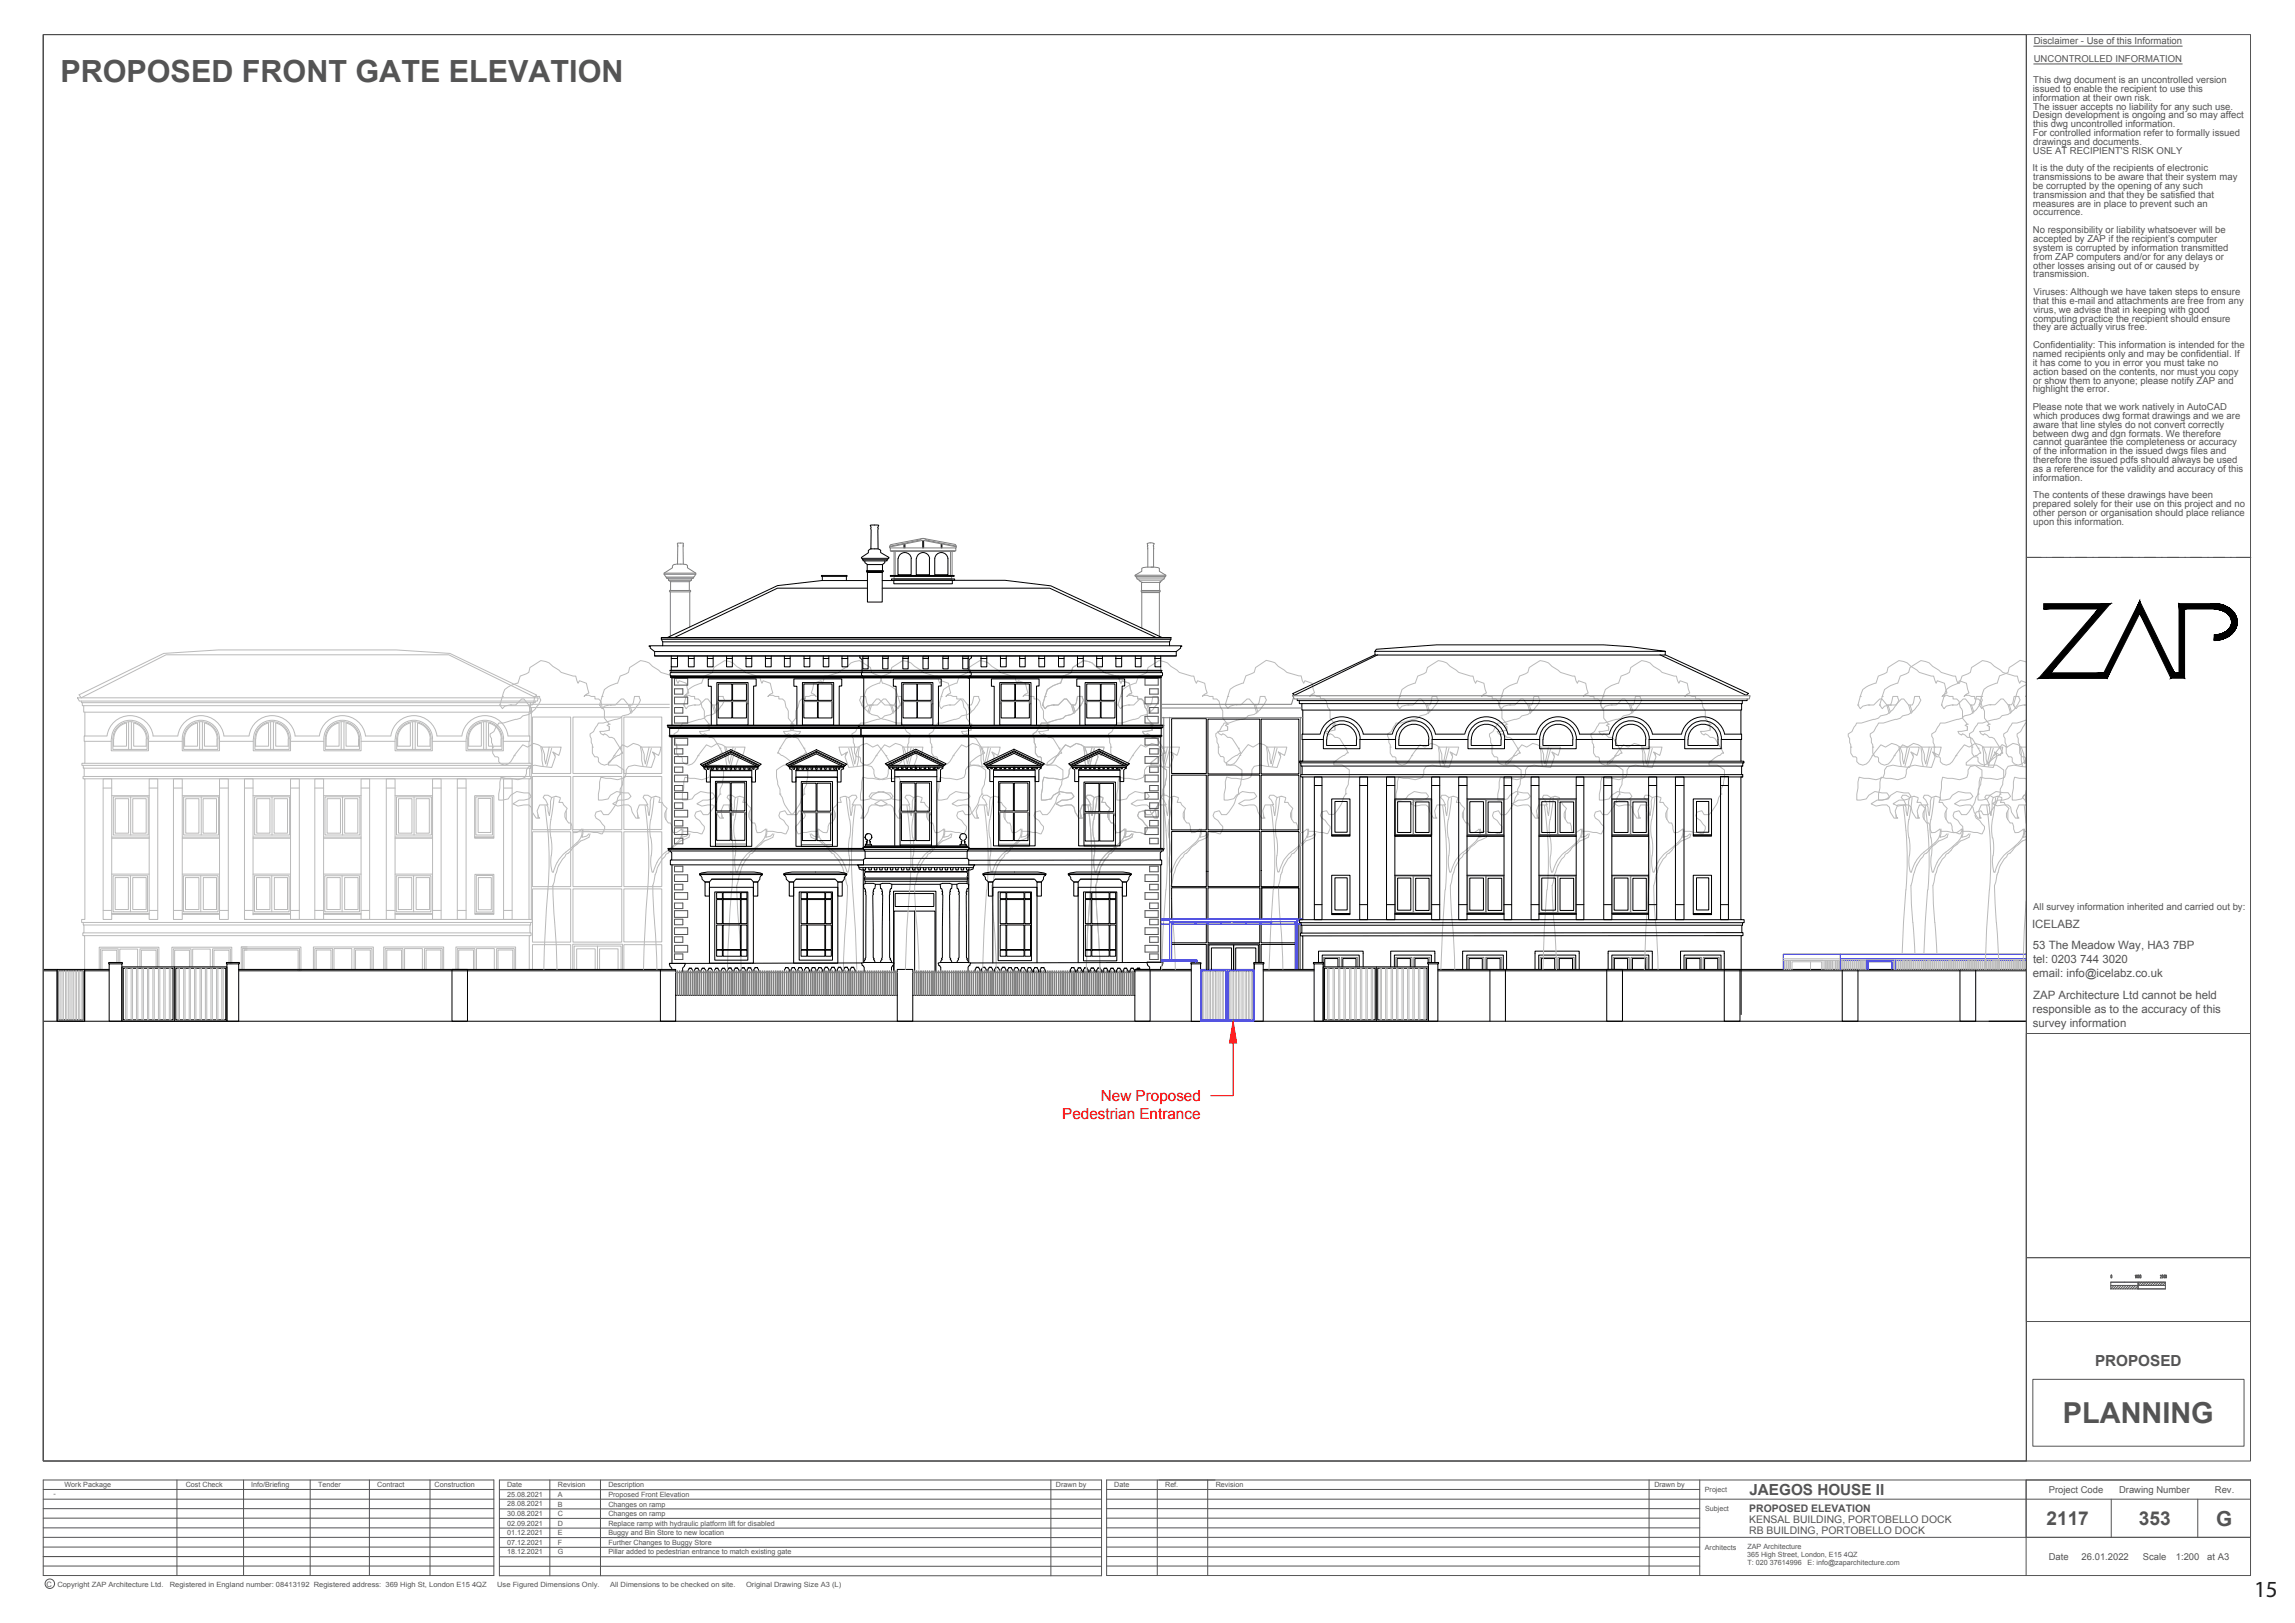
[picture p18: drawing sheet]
<svg xmlns="http://www.w3.org/2000/svg" width="420mm" height="297mm" viewBox="0 0 420 297" stroke-linecap="round" stroke-linejoin="round" font-family="sans-serif">
<defs><g id="words">
<text font-size="5.6" fill="#545454" x="11" y="15.1">PROPOSED FRONT GATE ELEVATION</text>
<text font-size="5.3" fill="#545454" x="377.5" y="260.4">PLANNING</text>
<text font-size="4.2" fill="#231f20" x="412.5" y="292.2">15</text>
<text font-size="3.8" fill="#545454" x="405.6" y="279.2">G</text>
<g font-size="3.5" fill="#545454">
<text x="374.5" y="279.1">2117</text>
<text x="391.4" y="279.1">353</text>
</g>
<g font-size="2.8" fill="#f00">
<text x="201.5" y="201.5">New Proposed</text>
<text x="194.4" y="204.8">Pedestrian Entrance</text>
</g>
<g font-size="2.8" fill="#545454">
<text x="383.4" y="250">PROPOSED</text>
<text x="320.2" y="273.6">JAEGOS HOUSE II</text>
</g>
<g font-size="2.1" fill="#545454">
<text x="371.9" y="169.9">ICELABZ</text>
<text x="372" y="173.7">53 The Meadow Way, HA3 7BP</text>
<text x="372" y="178.7">email: info@icelabz.co.uk</text>
<text x="372.1" y="176.2">tel: 0203 744 3020</text>
<text x="372" y="185.4">responsible as to the accuracy of this</text>
<text x="372.1" y="182.8">ZAP Architecture Ltd cannot be held</text>
<text x="372" y="187.9">survey information</text>
</g>
<g font-size="1.9" fill="#545454">
<text x="320.1" y="276.7">PROPOSED ELEVATION</text>
<text x="320.1" y="278.6">KENSAL BUILDING, PORTOBELLO DOCK</text>
<text x="320.1" y="280.7">RB BUILDING, PORTOBELLO DOCK</text>
</g>
<g font-size="1.7" fill="#545454">
<text x="372.2" y="8.1">Disclaimer - Use of this Information</text>
<text x="372.2" y="11.3">UNCONTROLLED INFORMATION</text>
<text x="372" y="16.8">issued to enable the recipient to use this</text>
<text x="372.1" y="15.2">This dwg document is an uncontrolled version</text>
<text x="372" y="18.4">information at their own risk.</text>
<text x="372" y="21.7">Design development is ongoing and so may affect</text>
<text x="372.1" y="20">The issuer accepts no liability for any such use.</text>
<text x="372.1" y="23.3">this dwg uncontrolled information.</text>
<text x="372" y="24.9">For controlled information refer to formally issued</text>
<text x="372" y="28.1">USE AT RECIPIENT'S RISK ONLY</text>
<text x="372.1" y="26.5">drawings and documents.</text>
<text x="372" y="31.3">It is the duty of the recipients of electronic</text>
<text x="372" y="34.6">be corrupted by the opening of any such</text>
<text x="372.1" y="33">transmissions to be aware that their system may</text>
<text x="372" y="37.8">measures are in place to prevent such an</text>
<text x="372.1" y="36.2">transmission and that they be satisfied that</text>
<text x="372.1" y="39.4">occurrence.</text>
<text x="372" y="42.7">No responsibility or liability whatsoever will be</text>
<text x="372.1" y="44.3">accepted by ZAP if the recipient’s computer</text>
<text x="372.1" y="45.9">system is corrupted by information transmitted</text>
<text x="372.2" y="47.6">from ZAP computers and/or for any delays or</text>
<text x="372.1" y="49.2">other losses arising out of or caused by</text>
<text x="372.1" y="50.8">transmission.</text>
<text x="372.2" y="54">Viruses: Although we have taken steps to ensure</text>
<text x="372.1" y="55.6">that this e-mail and attachments are free from any</text>
<text x="372.1" y="58.9">computing practice the recipient should ensure</text>
<text x="372.2" y="57.2">virus, we advise that in keeping with good</text>
<text x="372" y="65.3">named recipients only and may be confidential. If</text>
<text x="372.1" y="63.7">Confidentiality: This information is intended for the</text>
<text x="372.1" y="60.5">they are actually virus free.</text>
<text x="372" y="66.9">it has come to you in error you must take no</text>
<text x="372" y="71.8">highlight the error.</text>
<text x="372.1" y="68.5">action based on the contents, nor must you copy</text>
<text x="372.1" y="70.2">or show them to anyone; please notify ZAP and</text>
<text x="372" y="75">Please note that we work natively in AutoCAD</text>
<text x="372.2" y="76.6">which produces dwg format drawings and we are</text>
<text x="372" y="79.9">between dwg and dgn formats. We therefore</text>
<text x="372.1" y="78.3">aware that line styles do not convert correctly</text>
<text x="372.1" y="81.5">cannot guarantee the completeness or accuracy</text>
<text x="372.1" y="83.1">of the information in the issued dwgs files and</text>
<text x="372" y="88">information.</text>
<text x="372.1" y="84.7">therefore the issued pdfs should always be used</text>
<text x="372.1" y="86.4">as a reference for the validity and accuracy of this</text>
<text x="372" y="92.8">prepared solely for their use on this project and no</text>
<text x="372.1" y="91.2">The contents of these drawings have been</text>
<text x="372.1" y="94.5">other person or organisation should place reliance</text>
<text x="372.1" y="96.1">upon this information.</text>
<text x="372.1" y="166.5">All survey information inherited and carried out by:</text>
<text x="374.9" y="273.2">Project Code</text>
<text x="387.8" y="273.2">Drawing Number</text>
<text x="405.3" y="273.2">Rev.</text>
<text x="374.9" y="285.5">Date</text>
<text x="381" y="285.5">26.01.2022</text>
<text x="392.2" y="285.5">Scale</text>
<text x="398.2" y="285.5">1:200</text>
<text x="403.9" y="285.5">at A3</text>
</g>
<text font-size="1.4" fill="#545454" x="8.5" y="290.3">C</text>
<g font-size="1.3" fill="#545454">
<text x="9.8" y="273.8">-</text>
<text x="11.8" y="272.1">Work Package</text>
<text x="34" y="272.1">Cost Check</text>
<text x="46" y="272.1">Info/Briefing</text>
<text x="58.2" y="272.1">Tender</text>
<text x="69" y="272.1">Contract</text>
<text x="79.5" y="272.1">Construction</text>
<text x="92.8" y="273.9">25.08.2021</text>
<text x="92.8" y="275.7">28.08.2021</text>
<text x="92.8" y="272.1">Date</text>
<text x="102.1" y="273.9">A</text>
<text x="102.1" y="272.2">Revision</text>
<text x="102.1" y="275.7">B</text>
<text x="111.3" y="273.9">Proposed Front Elevation</text>
<text x="111.3" y="272.2">Description</text>
<text x="111.3" y="275.7">Changes on ramp</text>
<text x="193.2" y="272.2">Drawn by</text>
<text x="203.9" y="272.1">Date</text>
<text x="213.2" y="272.1">Ref.</text>
<text x="222.5" y="272.1">Revision</text>
<text x="302.8" y="272.1">Drawn by</text>
<text x="312" y="273">Project</text>
<text x="92.8" y="277.4">30.08.2021</text>
<text x="92.8" y="279.2">02.09.2021</text>
<text x="92.8" y="280.9">01.12.2021</text>
<text x="102.1" y="277.4">C</text>
<text x="102.1" y="279.2">D</text>
<text x="102.1" y="280.9">E</text>
<text x="111.3" y="277.4">Changes on ramp</text>
<text x="111.3" y="279.2">Replace ramp with hydraulic platform lift for disabled</text>
<text x="111.3" y="280.9">Buggy and Bin Store to new location</text>
<text x="312" y="276.5">Subject</text>
<text x="92.8" y="282.7">07.12.2021</text>
<text x="92.8" y="284.4">18.12.2021</text>
<text x="102.1" y="282.7">F</text>
<text x="102.1" y="284.5">G</text>
<text x="111.3" y="282.7">Further Changes to Buggy Store</text>
<text x="111.3" y="284.5">Pillar added to pedestrian entrance to match existing gate</text>
<text x="312" y="283.6">Architects</text>
<text x="319.7" y="284.9">365 High Street, London, E15 4QZ</text>
<text x="319.8" y="283.5">ZAP Architecture</text>
<text x="319.8" y="286.4">T: 020 37614996</text>
<text x="330.8" y="286.4">E: info@zaparchitecture.com</text>
<text x="10.5" y="290.3">Copyright ZAP Architecture Ltd.</text>
<text x="31.1" y="290.3">Registered in England number: 08413192 Registered address: 369 High St, London E15 4QZ</text>
<text x="91" y="290.3">Use Figured Dimensions Only.</text>
<text x="111.6" y="290.3">All Dimensions to be checked on site.</text>
<text x="136.5" y="290.3">Original Drawing Size A3 (L)</text>
</g>
</g></defs>
<g fill="none" stroke="#000" stroke-width=".18">
<path d="M7.9 6.3h362.9v261.1h-362.9zM165.4 99.5v.8M165.6 99.5v.8M168.9 98.9v1.4M169 98.9v1.4M172.3 99.5v.8M172.4 99.5v.8M119.8 119.2h95.5M121 116.7h93.3h-93.3v.3l.3 .5v.7h-2.5v.1h.2v.3l.8 .6v.8h95.5M121 117h93.3M121.3 118.2h92.7M121.3 117.5h92.7"/>
<path d="M150.5 105.5h-.2v-.2h4.7v.2h-.1v.7M154.9 105.5h-4.4v.7M157.3 120v.4l.5 .4v1.8M157.8 102.2h4.8M157.9 102.4h4.4M158.3 102.6h3.6M158.7 104.4v.2l3-.1h-3M158.7 104.6h2.8v.2h-2.8zM158.7 103.3h2.8v1.2h-2.8zM158.7 106.2h-8.3l-8.1 1-20.2 9.5M158.7 107.6h-16.4l-18.9 9.1M158.7 104.8h2.8v5.4h-2.8z"/>
<path d="M158.9 100.7v.5l-1.3 .8 .3 .6h.4v.4l.4 .3M159.4 100.4v-3.9l-.1-.4h.2h1.3l-.2 .4 .1 .2v3.7M159.4 100.4l1.4 .1 .4 .2M159.4 100.4l-.4 .3M161.2 100.7v.4l1.5 .9-.4 .4v.2h-.4v.4l-.4 .3M161.5 106.2h2.1M161.5 107.6h30.6l19.6 9.1M162.9 105.3h11.7v.2h-11.7zM163.1 105.9h11.6v.3h-11.6zM163.6 106.2h10.7v.6h-10.7zM164.4 102.2a1.21 1.21 0 0 1 1.2-1.1 1.21 1.21 0 0 1 1.2 1.1l-.1 3h-2.4v-3M167.7 102.2v3h2.4v-3"/>
<path d="M167.7 102.2a1.21 1.21 0 0 1 1.2-1.1 1.21 1.21 0 0 1 1.2 1.1M171.3 101.6a1.21 1.21 0 0 1 1.3-.4 1.21 1.21 0 0 1 .9 1v3h-2.4v-3zM173.9 106.2h10l8.4 1 20.4 9.5M177.8 120v.4l-.5 .4v1.8M214.3 116.7v.3l-.3 .5v.7h2.3v.1h-.2v.3l-.8 .6v.8h-95.5M251.6 119.8l-15 7.1 .3 .3 15.2-7.4M251.6 119.2h53.2v.7h-53.2zM251.6 119.2l.3-.4 11-.8h30.6l4.9 .3 6.4 .9M303.8 119.8l15.8 7.4 .4-.3-15.2-7.1M122.1 132.7h35v.1h-35zM122.2 132.8h35v.3h-35zM122.5 134.6h34.9v.1h-34.9z"/>
<path d="M122.5 133.1h34.9v.2h-34.9zM122.6 133.3h35v1.3h-35zM122.6 134.7h35v.2h-35zM122.7 123.1h89.9M122.7 123.7h89.9M122.7 123.1v.6M122.8 120v2h1.2v-1.5h-1.2M122.8 122v.7M123 124.1v8.6M123 134.9v20.4M124 120v.5M126 120v2h1v-1.5h-1"/>
<path d="M127 120v.5M129.5 120v2h1v-1.5h-1M130.2 132.7v-7.1h-.6v-1.4h8.8v1.3h-.5v7.2M130.5 120v.5M131.2 124.9h5.7v7.8h-5.7zM131.4 128.4h2.5v3h-2.5zM131.4 125.2h2.5v3h-2.5zM133 120v2h1v-1.5h-1M133.7 137.2l5.6 2.6-.6 .5v.2h-5M133.7 137.5l5.3 2.6M133.7 137.6l5.2 2.5M133.8 137.5l-5.4 2.6"/>
<path d="M133.8 137.6l-5.2 2.5M133.8 137.2l-5.6 2.6 .6 .5v.2h5M134 120v.5M134.1 128.4h2.5v3h-2.5zM134.1 125.2h2.5v3h-2.5zM136.5 120v2h1.1v-1.5h-1.1M137.6 120v.5M140.1 120v2h1v-1.5h-1M141.1 120v.5M143.5 120v2h1.1v-1.5h-1.1M144.6 120v.5M145.8 132.7v-7.1h-.5v-1.4h8.7v1.3h-.4v7.2"/>
<path d="M146.9 124.9h5.7v7.8h-5.7zM147.1 128.4h2.5v3h-2.5zM147.1 125.2h2.5v3h-2.5zM147.1 120v2h1.1v-1.5h-1.1M148.2 120v.5M149.4 137.6l5.2 2.5M149.4 137.2l5.6 2.6-.6 .5v.2h-5M149.4 137.5l5.3 2.6M149.4 137.2l-5.6 2.6 .6 .5v.2h5M149.4 137.5l-5.3 2.6M149.4 137.6l-5.2 2.5M149.7 128.4h2.6v3h-2.6z"/>
<path d="M149.7 125.2h2.6v3h-2.6zM150.7 120v2h1v-1.5h-1M151.7 120v.5M154.1 120v2h1v-1.5h-1M155.1 120v.5M157.1 132.7h20.7v.1h-20.7zM157.2 132.8h20.4v.3h-20.4zM157.4 134.6h19.9v.1h-19.9zM157.4 133.1h20v.2h-20zM157.6 134.7h19.6v.2h-19.6zM157.6 133.3h19.6v1.3h-19.6zM157.6 122.7h20v.1h-20z"/>
<path d="M157.7 123.1v.6M157.7 123.9h-34.9l.1 .2h35M157.7 123.8l19.8 .1zM157.8 122.7h-35.2v.1h35M157.8 122.8v.3M157.9 123.9h19.5v.2h-19.5zM157.9 123.7v.1h-35.2l34.9 .1M157.9 120.5h1v1.9h-1zM157.9 120h1v.5h-1zM158 134.9v20.2M158.1 124v8.7M161.5 120.5h1v1.9h-1z"/>
<path d="M161.5 120h1.1v.5h-1.1zM162.3 140l5.3-2.6 5.3 2.6M164 132.7v-7.1h-.5v-1.4h8.8v1.3h-.6v7.2M165 124.9h5.7v7.8h-5.7zM165.2 120.5h1v1.9h-1zM165.2 120h1v.5h-1zM165.3 128.4h2.5v3h-2.5zM165.3 125.2h2.5v3h-2.5zM167.9 128.4h2.5v3h-2.5zM167.9 125.2h2.5v3h-2.5zM168.9 120.5h1v1.9h-1zM168.9 120h1v.5h-1z"/>
<path d="M172.5 120.5h1v1.9h-1zM172.5 120h1.1v.5h-1.1zM176.2 120.5h1v1.9h-1zM176.2 120h1v.5h-1zM177.1 122.7h35.5v.1h-35.2M177.2 124.1h.1M177.2 134.7h35.3v.2h-35.3zM177.2 133.3h35.3v1.3h-35.3zM177.3 134.9v20.2M177.3 123.8l35.3 .1h-35.4M177.3 134.6h35.3v.1h-35.3zM177.4 133.1h35.2v.2h-35.2z"/>
<path d="M177.4 124v8.7M177.5 122.8v.3M177.5 123.7v.1M177.6 132.8h35.3v.3h-35.3zM177.7 123.1v.6M177.8 132.7h35.2v.1h-35.2zM179.5 120v2h1.1v-1.5h-1.1M180.6 120v.5M181.9 132.7v-7.1h-.5v-1.4h8.8v1.3h-.5v7.2M183 124.9h5.7v7.8h-5.7zM183.1 120v2h1v-1.5h-1M183.2 128.4h2.5v3h-2.5z"/>
<path d="M183.2 125.2h2.5v3h-2.5zM184.1 120v.5M185.5 137.4l5.4 2.6M185.5 137.1l5.6 2.7-.6 .4v.2h-5M185.5 137.6l5.3 2.5M185.6 137.1l-5.6 2.7 .6 .4v.2h5M185.6 137.4l-5.3 2.6M185.6 137.6l-5.2 2.5M185.8 128.4h2.6v3h-2.6zM185.8 125.2h2.6v3h-2.6zM186.6 120v2h1v-1.5h-1M187.6 120v.5"/>
<path d="M190.1 120v2h1.1v-1.5h-1.1M191.2 120v.5M192.8 123.9h19.6v.2h-35.2M193.7 120v2h1v-1.5h-1M194.7 120v.5M197.2 120v2h1v-1.5h-1M197.6 132.7v-7.1h-.5v-1.4h8.7v1.3h-.4v7.2M198.2 120v.5M198.6 124.9h5.7v7.8h-5.7zM198.9 128.4h2.5v3h-2.5zM198.9 125.2h2.5v3h-2.5zM200.7 120v2h1.1v-1.5h-1.1"/>
<path d="M201.1 137.6l5.2 2.5M201.1 137.1l5.6 2.7-.6 .4v.2h-5M201.1 137.4l5.3 2.6M201.2 137.1l-5.6 2.7 .6 .4v.2h5M201.2 137.4l-5.4 2.6M201.2 137.6l-5.2 2.5M201.5 128.4h2.5v3h-2.5zM201.5 125.2h2.5v3h-2.5zM201.8 120v.5M204.2 120v2h1.1v-1.5h-1.1M205.3 120v.5M207.8 120v2h1v-1.5h-1"/>
<path d="M208.8 120v.5M211.4 120v2h1v-1.5h-1M212.4 120v.5M212.4 134.9v20.4M212.5 123.9v8.8M212.5 122.8v.3M212.5 123.7v.1M212.7 123.1v.6M214.4 131.5h6.4v10h-6.4zM221.1 131.6h9.4v10h-9.4zM230.8 131.6h6.9v10h-6.9zM237.4 127.9v.3h82.3v-.3"/>
<path d="M237.8 128.2v.6h81.1v-.6M237.8 139.3h80.8M238.1 139.6h81M238.2 128.8v1.1h80.5v-1.1M238.3 135.3h3.9v1.7h6.7v-1.7h6.5v1.7h6.7v-1.7h6.5M238.4 134.3h3.2M238.4 129.9v4.4h-.1v1h.1v4h-.6v.3h.3v.6h.2v1.6h-.3v.4h.4v26.1h-.6v.5h.3v.5h.1v1.5h-.2v.5h.4v6.1M241.6 134.3a4 4 0 0 1 4-3.1 4 4 0 0 1 3.9 3.1M242.2 135.3a3.4 3.4 0 0 1 3.4-3.4 3.4 3.4 0 0 1 3.3 3.4M242.8 135.3v1.1h5.4v-1.1M248.3 135.3a2.73 2.73 0 0 0-2.7-2.8 2.73 2.73 0 0 0-2.8 2.8M249.5 134.3h5.3"/>
<path d="M254.8 134.3a4 4 0 0 1 4-3.1 4 4 0 0 1 3.9 3.1M255.4 135.3a3.4 3.4 0 0 1 3.4-3.4 3.4 3.4 0 0 1 3.3 3.4M256 135.3v1.1h5.4v-1.1M261.5 135.3a2.73 2.73 0 0 0-2.7-2.8 2.73 2.73 0 0 0-2.8 2.8M262.7 134.3h5.3M268.1 134.3a4 4 0 0 1 3.9-3.1 4 4 0 0 1 3.9 3.1M268.6 135.3v1.7h6.7v-1.7h6.5v1.7h6.7v-1.7h6.6v1.7h6.7v-1.7h6.5v1.7h6.7v-1.7h3.6M268.6 135.3a3.4 3.4 0 0 1 3.4-3.4 3.4 3.4 0 0 1 3.4 3.4M269.2 135.3v1.1h5.5v-1.1M274.7 135.3a2.73 2.73 0 0 0-2.7-2.8 2.73 2.73 0 0 0-2.7 2.8M275.9 134.3h5.2M281.2 134.3a4 4 0 0 1 3.9-3.1 4 4 0 0 1 4 3.1"/>
<path d="M281.8 135.3a3.4 3.4 0 0 1 3.3-3.4 3.4 3.4 0 0 1 3.4 3.4M282.4 135.3v1.1h5.4v-1.1M287.9 135.3a2.73 2.73 0 0 0-2.8-2.8 2.73 2.73 0 0 0-2.7 2.8M289 134.3h5.5M294.5 134.3a4 4 0 0 1 4-3.1 4 4 0 0 1 3.9 3.1M295.1 135.3a3.4 3.4 0 0 1 3.4-3.4 3.4 3.4 0 0 1 3.3 3.4M295.7 135.3v1.1h5.5v-1.1M301.2 135.3a2.73 2.73 0 0 0-2.7-2.8 2.73 2.73 0 0 0-2.8 2.8M302.4 134.3h5.3M307.7 134.3a4 4 0 0 1 4-3.1 4 4 0 0 1 3.9 3.1M308.3 135.3a3.4 3.4 0 0 1 3.4-3.4 3.4 3.4 0 0 1 3.3 3.4M308.9 135.3v1.1h5.5v-1.1"/>
<path d="M314.4 135.3a2.73 2.73 0 0 0-2.7-2.8 2.73 2.73 0 0 0-2.8 2.8M315.6 134.3h3M318.6 129.9v4.4h.1v1h-.1v4h.5v.3h-.2v.6h-.2v1.6h.2v.4h-.3v26.1h.6v.5h-.3v.5h-.1v1.4h.2v.5h-.4v14.5M122.7 155.7l.2 .3v1.4h-.2v.9h89.9v-.9h-.3v-1.4l.3-.3M122.9 157.4h35.1M123 158.3v18M128 159.9l1.5-.3h8.5l1.5 .3M128 159.9h11.5v.1h-11.5zM128.8 140.3l4.9-2.4 5 2.4M128.8 140.3h9.8M128.9 140.5v.2h.2l.2 .2v2.2h.7v-2.2l.1-.4M129.1 140.1h9.3"/>
<path d="M129.5 140.5v.3h.2v-.3M130 140.9h7.5M130 142.2h7.6M130 141h7.6M130 142.2h7.6v12.7h-7.6zM130.3 140.5v.3h.3v-.3M130.9 143h5.7v11.9h-5.7zM131.1 140.5v.3h.3v-.3M131.1 148.7h2.5v5.1h-2.5zM131.1 143.2h2.5v5.2h-2.5zM131.9 140.5v.3h.3v-.3M132.8 140.5v.3h.3v-.3"/>
<path d="M133.6 140.5v.3h.3v-.3M133.8 148.7h2.5v5.1h-2.5zM133.8 143.2h2.5v5.2h-2.5zM134.4 140.5v.3h.3v-.3M135.3 140.5v.3h.2v-.3M136.1 140.5v.3h.3v-.3M136.9 140.5v.3h.3v-.3M137.4 140.5v.3l.2 .1v2.2h.7v-2.2l.4-.2v-.2M137.7 140.5v.3h.3v-.3M143.4 159.9l1.5-.3h8.6l1.5 .3M143.4 159.9h11.6v.1h-11.6zM144.4 140.3l5-2.4 5 2.4"/>
<path d="M144.5 140.3h9.8M144.5 140.5v.2h.2l.2 .2v2.2h.8v-2.2l.1-.4M144.7 140.1h9.3M145.1 140.5v.3h.3v-.3M145.7 140.9h7.5M145.7 142.2h7.5M145.7 141h7.5M145.7 142.2h7.5v12.7h-7.5zM145.9 140.5v.3h.3v-.3M146.6 143h5.8v11.9h-5.8zM146.8 140.5v.3h.3v-.3M146.9 148.7h2.4v5.1h-2.4z"/>
<path d="M146.9 143.3h2.4v5.1h-2.4zM147.6 140.5v.3h.3v-.3M148.4 140.5v.3h.3v-.3M149.3 140.5v.3h.3v-.3M149.5 148.7h2.5v5.1h-2.5zM149.5 143.3h2.5v5.1h-2.5zM150.1 140.5v.3h.3v-.3M150.9 140.5v.3h.3v-.3M151.8 140.5v.3h.3v-.3M152.6 140.5v.3h.3v-.3M153.1 140.5v.3l.1 .1v2.2h.7v-2.2l.5-.2v-.2M153.4 140.5v.3h.3v-.3"/>
<path d="M157.2 158.8h20.9M157.9 158.8v.4h.5v-.4M158 159.2v17M158 155.3h-35.7h35.7h-35.7l.1 .4h35.8M158.1 155.4h19.1M158.1 155.1h19.1M158.3 157.1h18.7M158.3 155.8h18.7M158.4 154.8l-.3 .3h-.2l.4 .7v1.3l-.3 .2v1h-1.1l.3 .3 .1 .5 .8 .1 .3 .3a.84 .84 0 0 0-.1 1l-.1 .2 .1 1M158.4 154.8v-.2h1.1v.2M158.4 159.6h18.5M158.4 154.9h18.5"/>
<path d="M158.4 154.8h18.5v.1h.2a.4 .4 0 0 1 .2 .4 .4 .4 0 0 1-.2 .3l-.1 1.5 .3 .2v1h1.1l-.3 .3v.5l-.9 .1-.3 .3 .2 .3-.1 .7 .2 .2-.2 1M158.4 159.5h18.5M158.8 152.6h.5l.2 .4M158.8 152.6a.73 .73 0 0 0-.5 .6l.5 .6-.3 .2 .2 .1-.1 .4-.2 .1M159 158.8v.4h.5v-.4M159.5 153.1a.48 .48 0 0 1-.4 .6v.2l.2 .1-.1 .4 .3 .2M160 158.8v.4h.5v-.4M161 158.8v.4h.5v-.4M162 158.8v.4h.4v-.4M162.4 140.1l5.2-2.5 5.2 2.5M162.6 140.2l5-2.4 4.9 2.4M162.7 140.2h9.8"/>
<path d="M162.7 140.4v.3l.4 .2v2.1h.6v-2.2l.3-.1v-.3M162.9 158.8v.4h.5v-.4M162.9 140.1h9.4M163.3 140.4v.3h.3v-.3M163.7 142.1h7.7M163.7 140.9h7.7M163.7 143v11.8M163.8 140.8h7.6M163.9 158.8v.4h.5v-.4M164.1 140.4v.3h.3v-.3M164.7 143h5.8v11.8h-5.8zM165 140.4v.3h.3v-.3"/>
<path d="M165 158.8v.4h.4v-.4M165 148.7h2.5v5.1h-2.5zM165 143.3h2.5v5.1h-2.5zM165.8 140.4v.3h.3v-.3M165.9 158.8v.4h.5v-.4M166.6 140.4v.3h.3v-.3M167 158.8v.4h.5v-.4M167.5 140.4v.3h.3v-.3M167.6 140.4h4.9v-.2l.6-.4-5.5-2.7-5.6 2.7 .6 .4v.2h5M167.6 148.7h2.5v5.1h-2.5zM167.6 143.3h2.5v5.1h-2.5zM168 158.8v.4h.4v-.4"/>
<path d="M168.3 140.4v.3h.3v-.3M169 158.8v.4h.5v-.4M169.1 140.4v.3h.3v-.3M169.9 140.4v.3h.3v-.3M170 158.8v.4h.4v-.4M170.8 140.4v.3h.3v-.3M171 158.8v.4h.5v-.4M171.3 140.4v.3l.1 .1v2.2h.7v-2.1l.4-.2v-.3M171.4 143v11.8M171.6 140.4v.3h.3v-.3M172 158.8v.4h.5v-.4M173 158.8v.4h.4v-.4"/>
<path d="M173.9 158.8v.4h.5v-.4M174.9 158.8v.4h.5v-.4M175.7 154.8v-.2h1.1v.2M175.9 158.8v.4h.5v-.4M176.1 152.6h.5l.3 .4M176.1 152.6a.73 .73 0 0 0-.5 .6l.5 .6-.2 .2 .1 .4-.3 .2M176.8 153.1l.1 .2-.5 .5 .3 .2-.2 .1 .1 .4 .2 .1M176.9 158.8v.4h.4v-.4M177.3 159.2v17M177.3 155.3h35.7h-35.7h35.7l-.1 .4h-35.9M179.9 159.9l1.5-.3h8.5l1.5 .3M179.9 159.9h11.5v.1h-11.5z"/>
<path d="M180.6 140.2l5-2.3 4.9 2.3M180.7 140.2h9.8M180.7 140.4v.3l.4 .2v2.1h.7v-2.1l.2-.1v-.4M180.9 140.1h9.3M181.3 140.4v.3h.3v-.3M181.8 142.1h7.6M181.8 140.9h7.6M181.8 142.1h7.6v12.7h-7.6zM182.1 140.4v.3h.3v-.3M182.7 143h5.7v11.8h-5.7zM183 140.4v.3h.3v-.3M183 148.7h2.5v5.1h-2.5z"/>
<path d="M183 143.3h2.5v5.1h-2.5zM183.8 140.4v.3h.3v-.3M184.6 140.4v.3h.3v-.3M185.5 140.4v.3h.3v-.3M185.6 148.7h2.5v5.1h-2.5zM185.6 143.3h2.5v5.1h-2.5zM186.3 140.4v.3h.3v-.3M187.1 140.4v.3h.3v-.3M187.9 140.4v.3h.3v-.3M188.8 140.4v.3h.3v-.3M189.3 140.4v.4l.1 .1v2.1h.7v-2.1l.4-.2v-.3M189.6 140.4v.3h.3v-.3"/>
<path d="M195.5 159.9l1.5-.3h8.5l1.5 .3M195.5 159.9h11.5v.1h-11.5zM196.2 140.2l4.9-2.3 5 2.3M196.2 140.2h9.8M196.3 140.4v.3h.2l.2 .2v2.1h.7v-2.1l.1-.1v-.4M196.5 140.1h9.3M196.8 140.4v.3h.3v-.3M197.4 142.1h7.6M197.4 140.9h7.5M197.4 140.9h7.6M197.4 142.1h7.6v12.7h-7.6zM197.7 140.4v.3h.2v-.3"/>
<path d="M198.4 143.1h5.7v11.7h-5.7zM198.5 140.4v.3h.3v-.3M198.6 148.8h2.5v5.1h-2.5zM198.6 143.4h2.5v5.1h-2.5zM199.3 140.4v.3h.3v-.3M200.1 140.4v.3h.3v-.3M201 140.4v.3h.3v-.3M201.2 148.8h2.6v5.1h-2.6zM201.2 143.4h2.6v5.1h-2.6zM201.8 140.4v.3h.3v-.3M202.6 140.4v.3h.3v-.3M203.5 140.4v.3h.3v-.3"/>
<path d="M204.3 140.4v.3h.3v-.3M204.8 140.4v.4l.2 .1v2.1h.7v-2.1l.2-.2h.2v-.3M205.1 140.4v.3h.3v-.3M212.3 157.4h-35M212.4 158.3v17.8M214.4 152.2h6.4v10h-6.4zM214.4 141.8h6.4v10.1h-6.4zM221.1 152.2h9.4v10h-9.4zM221.1 141.8h9.4v10.1h-9.4zM230.8 152.2h6.9v10h-6.9zM230.8 141.8h6.9v10.1h-6.9zM238.3 140.2h80.6"/>
<path d="M238.3 141.8h80.6M238.4 142.2h80.5M240.5 143.7h1.4M240.5 142.2h1.4v26.1h-1.4zM243.7 152.8h3.4v.2h-3.4zM243.7 146.2h3.4v6.6h-3.4zM244.3 146.7h2.2v5.6h-2.2zM248.8 143.7h1.5M248.8 142.2h1.5v26.1h-1.5zM253.7 143.7h1.6M253.7 142.2h1.6v26.1h-1.6zM255.3 146.2h6.7v6.6h-6.7z"/>
<path d="M255.3 152.8h6.7v.3h-6.7zM255.8 146.7h2.4v5.6h-2.4zM259.1 146.7h2.4v5.6h-2.4zM262 143.7h1.5M262 142.2h1.5v26.1h-1.5zM267 143.7h1.5M267 142.2h1.5v26.1h-1.5zM268.5 146.2h6.7M268.5 153.1h6.7M268.5 152.8h6.7M269 146.7h2.5v5.6h-2.5zM272.3 146.7h2.5v5.6h-2.5z"/>
<path d="M275.2 143.7h1.4M275.2 142.2h1.4v26.1h-1.4zM280.2 143.7h1.4M280.2 142.2h1.4v26.1h-1.4zM281.6 146.2h6.9M281.6 153.1h6.9M281.6 152.8h6.9M282.1 146.7h2.5v5.6h-2.5zM285.5 146.7h2.5v5.6h-2.5zM288.5 143.7h1.4M288.5 142.2h1.4v26.1h-1.4zM293.5 143.7h1.5"/>
<path d="M293.5 142.2h1.5v26.1h-1.5zM295 146.2h6.7M295 153.1h6.7M295 152.8h6.7M295.4 146.7h2.5v5.6h-2.5zM298.8 146.7h2.5v5.6h-2.5zM301.7 143.7h1.5M301.7 142.2h1.5v26.1h-1.5zM306.6 143.7h1.6M306.6 142.2h1.6v26.1h-1.6zM309.9 152.8h3.3v.2h-3.3zM309.9 146.2h3.3v6.6h-3.3z"/>
<path d="M310.5 146.7h2.2v5.6h-2.2zM314.9 143.7h1.4M314.9 142.1h1.4v26.2h-1.4zM8 177.4h2.5v9.5M8 177.7h2.5M10.5 177.4h5v9.5h-5zM10.7 177.7h4.5v8.9h-4.5zM15.5 177.7h4.5M20 176.4l-.1-.3h2.5l-.1 .3M20 177.4h-4.5v9.5M20 176.4h2.3v10.5h-2.3zM22.3 176.9h19.2v10h-19.2z"/>
<path d="M22.6 177.2h9.1v9.4h-9.1zM31.9 176.9v10M32.2 177.2h9.1v9.4h-9.1zM41.5 176.4l-.1-.3h2.4v.3h-.1M41.5 176.4h2.2v10.5h-2.2zM43.7 177.7h80M43.7 177.4h77.2M82.7 177.4h2.9v9.5h-2.9zM120.9 177.4h2.8v9.5h-2.8zM122.5 176.3h2.9l-.1 .5-.4 .3v.8M125.4 176.3h-2.9l.1 .5 .3 .3v.3M126.1 177.2h.5l.1 .5"/>
<path d="M126.6 177.2h-.5l-.2 .7M126.8 177.7v.2M127.3 177.2h.5l.2 .7M127.8 177.2h-.5l-.2 .7M128.1 160v.2l.4 .4v.3l.5 .5h.8l.5-.5h7M128.5 177.2h.4l.3 .7M128.9 177.2h-.4l-.2 .7M129 161.4h.8v2.6h-.8zM129.7 177.2h.5l.2 .7M129.8 162.4h8.1v13.9h-8.1zM130.2 177.2h-.5l-.2 .7M130.8 163.2h6.1v12.5h-6.1z"/>
<path d="M130.9 177.2h.5l.2 .5M131.1 163.3h1.1v1.1h-1.1zM131.1 173.9h1.1v1.1h-1.1zM131.1 169.3h1.1v4.5h-1.1zM131.1 164.6h1.1v4.4h-1.1zM131.4 177.2h-.5l-.2 .7M131.6 177.7l.1 .2M132.2 177.2h.4l.2 .5M132.3 163.3h3.2v1.1h-3.2zM132.3 173.9h3.2v1.1h-3.2zM132.3 169.3h3.2v4.5h-3.2zM132.3 164.6h3.2v4.4h-3.2z"/>
<path d="M132.6 177.2h-.4l-.3 .7M132.8 177.7l.1 .2M133.2 177.6l-.1 .3M133.3 177.1h.5l.2 .5M133.8 177.1h-.5l-.2 .5M134 177.6l.1 .3M134.4 177.6l-.1 .3M134.5 177.1h.5l.2 .5M135 177.1h-.5l-.1 .5M135.2 177.6v.3M135.6 173.9h1.1v1.1h-1.1zM135.6 169.3h1.1v4.5h-1.1z"/>
<path d="M135.6 164.6h1.1v4.4h-1.1zM135.6 163.3h1.1v1.1h-1.1zM135.8 177.1h.4l.2 .5M136.2 177.1h-.4l-.2 .8M136.4 177.6l.1 .3M136.8 177.6l-.1 .3M136.9 177.1h.5l.2 .5M137.4 177.1h-.5l-.2 .5M137.6 177.6v.3M137.9 161.4h.8v2.6h-.8zM138 177.5v.4M138.2 177.1h.4l.2 .5"/>
<path d="M138.6 177.1h-.4l-.2 .5M138.9 177.5v.4M139.4 160l-.7 1.4h-.8l-.4-.5h-7.3M143.5 160v.2l.2 .1 .2 .3v.3l.5 .5h.8l.5-.5h7.1M143.8 177.1h.4l.2 .3 .1 .5M144.2 177.1h-.4l-.2 .8M144.4 161.4h.8v2.6h-.8zM144.9 177.1h.5l.2 .4M145.2 162.4h8.1v13.9h-8.1zM145.4 177.1h-.5l-.2 .8M145.6 177.5l.1 .4M146 177.5v.4"/>
<path d="M146.2 177.1h.5l.2 .8M146.3 163.2h6.1v12.5h-6.1zM146.6 163.3h1.1v1.1h-1.1zM146.6 173.9h1.1v1.1h-1.1zM146.6 169.3h1.1v4.5h-1.1zM146.6 164.6h1.1v4.4h-1.1zM146.7 177.1h-.5l-.2 .4M147.3 177.5l-.1 .4M147.4 177.1h.5l.2 .4M147.8 163.3h3.2v1.1h-3.2zM147.8 173.9h3.2v1.1h-3.2zM147.8 169.3h3.2v4.5h-3.2z"/>
<path d="M147.8 164.6h3.2v4.4h-3.2zM147.9 177.1h-.5l-.2 .4M148.1 177.5l.1 .4M148.5 177.5v.4M148.6 177.1h.5l.2 .4M149.1 177.1h-.5l-.1 .4M149.3 177.5v.4M149.8 177.1h.5l.2 .3v.5M150.3 177.1h-.5l-.2 .8M150.8 177.5v.4M151 177h.5l.2 .5M151.1 173.9h1v1.1h-1z"/>
<path d="M151.1 169.3h1v4.5h-1zM151.1 164.6h1v4.4h-1zM151.1 163.3h1v1.1h-1zM151.5 177h-.5l-.2 .5M151.7 177.5v.4M152.1 177.5l-.1 .4M152.2 177h.5l.2 .5M152.7 177h-.5l-.2 .5M152.9 177.5v.4M153.2 177.5v.4M153.3 161.4h.8v2.6h-.8zM153.4 177h.5l.1 .5"/>
<path d="M153.9 177h-.5l-.2 .5M154.1 177.5v.4M154.4 177.5v.4M154.6 177h.5l.2 .5M154.9 160l-.8 1.4h-.8l-.4-.5h-7.2M155.1 177h-.5l-.2 .5M155.3 177.5v.4M155.6 177.5v.4M155.8 177h.4l.2 .5M156.2 177h-.4l-.2 .5M156.5 177.5v.4M157.7 176.2l-32.3 .1"/>
<path d="M158.1 176.1l.3-.5-.1-.2 .2-.2v-11.4v-.6h-.2l.1-.2-.1-.4h-.2l-.1-.8 .5-.1h1.3l.4 .1-.1 .8h-.2l-.1 .4v.7l-.1 .1 .1 11.4 .2 .2-.1 .3 .2 .4M158.2 177.9v-.9l-.2-.3h-.2l-.1-.5 .5-.1 5.4 .1-.1 .5-.4 .3v.9M158.2 160.7h18.9M158.2 160.9h18.8M158.3 161.3h18.7M160.2 161.8h.9M161.2 176.1l.3-.9v-11.4l-.1-.1 .1-.7-.2-.4h-.1l-.1-.8 .4-.1h1.3l.4 .1-.1 .8h-.1l-.1 .4v.2h-.1v.6v11.4l.2 .2-.1 .2 .2 .3v.3M163.2 161.8h8.8M163.5 176.2v-13.1h7.8v14.8M163.5 176.5v1.4M163.6 176.3v1.6M163.6 176.2v-9.5h7.5v11.2"/>
<path d="M163.8 163.5h7.1v2.4h-7.1zM164.2 177.4h2.8v9.5h-2.8zM167.4 166.7v11.2M172.2 176.1l-.5 .1 .1 .5h.2l.2 .3v.9M172.2 176.1l5.4 .1-.1 .5-.3 .3v.9M172.2 176.1l.2-.5-.1-.2 .2-.2v-11.4l-.1-.1 .1-.7-.2-.4h-.1l-.2-.8 .5-.1h1.3l.4 .1v.8h-.2l-.1 .4v.2h-.1v.6v11.4l.2 .2-.1 .2 .3 .5M174.2 161.8h.9M175.2 176.1l.2-.5-.1-.2 .2-.2 .1-12h-.2l.1-.2-.2-.4h-.1l-.1-.8 .4-.1h1.4l.4 .1-.1 .8h-.2v.6h-.2l.1 12 .1 .2-.1 .2 .3 .5M178.5 177.5l-.1 .4M178.6 177h.5l.2 .5M179.1 177h-.5l-.1 .5M179.3 177.5v.4"/>
<path d="M179.6 177.5v.4M179.8 177h.5l.2 .5M180 160v.2l.3 .4v.3l.6 .5h.8l.4-.5h7.1M180.3 177h-.5l-.2 .5M180.5 177.5v.4M180.8 177.5v.4M180.9 161.4h.8v2.6h-.8zM181 177h.5l.1 .5M181.5 177h-.5l-.2 .5M181.7 177.5v.4M182 177.5v.4M182.2 177h.5l.2 .5"/>
<path d="M182.7 177h-.5l-.2 .5M182.7 163.2h6.1v12.6h-6.1zM182.9 177.5v.4M183 163.3h1.1v1.1h-1.1zM183 173.9h1.1v1.1h-1.1zM183 169.3h1.1v4.5h-1.1zM183 164.6h1.1v4.4h-1.1zM183.3 177.5l-.1 .4M183.4 177h.5l.2 .5M183.9 177h-.5l-.2 .5M184.1 177.5v.4M184.2 163.3h3.2v1.1h-3.2z"/>
<path d="M184.2 173.9h3.2v1.1h-3.2zM184.2 169.3h3.2v4.5h-3.2zM184.2 164.6h3.2v4.4h-3.2zM184.4 177.5v.4M184.6 177.1h.5l.1 .4M185.1 177.1h-.5l-.2 .4M185.3 177.5v.4M185.8 177.1h.4l.2 .3 .1 .5M186.2 177.1h-.4l-.2 .8M187 177.1h.4l.2 .4M187.4 177.1h-.4l-.2 .8M187.5 173.9h1.1v1.1h-1.1z"/>
<path d="M187.5 169.3h1.1v4.5h-1.1zM187.5 164.6h1.1v4.4h-1.1zM187.5 163.3h1.1v1.1h-1.1zM187.7 177.5v.4M188.2 177.1h.4l.2 .4M188.6 177.1h-.4l-.2 .8M188.8 177.5l.1 .4M189.2 177.5v.4M189.4 177.1h.4l.2 .4M189.8 176.2v-13.8h-8.1v13.8M189.8 161.4h.8v2.6h-.8zM189.8 177.1h-.4l-.3 .4"/>
<path d="M190 177.5l.1 .4M190.4 177.5v.4M190.5 177.1h.5l.2 .4M191 177.1h-.5l-.1 .4M191.3 177.5v.4M191.3 160l-.7 1.4h-.8l-.4-.5h-7.3M195.6 160v.2l.4 .4v.3l.5 .5h.8l.4-.5h7.1M195.9 177.5v.4M196.1 177.1h.5l.1 .5M196.5 161.4h.8v2.6h-.8zM196.6 177.1h-.5l-.2 .5M196.8 177.5v.4"/>
<path d="M197.1 177.6v.3M197.3 177.1h.5l.1 .5M197.8 177.1h-.5l-.2 .5M198 177.6v.3M198.3 163.2h6.1v12.6h-6.1zM198.5 177.1h.4l.2 .5M198.6 163.3h1.1v1.1h-1.1zM198.6 173.9h1.1v1.1h-1.1zM198.6 169.3h1.1v4.5h-1.1zM198.6 164.6h1.1v4.4h-1.1zM198.9 177.1h-.4l-.3 .8M199.1 177.6l.1 .3"/>
<path d="M199.5 177.6v.3M199.7 177.1h.4l.2 .5M199.8 163.3h3.2v1.1h-3.2zM199.8 173.9h3.2v1.1h-3.2zM199.8 169.3h3.2v4.5h-3.2zM199.8 164.6h3.2v4.4h-3.2zM200.1 177.1h-.4l-.2 .5M200.4 177.6v.3M200.7 177.6v.3M200.9 177.1h.5l.1 .5M201.4 177.1h-.5l-.2 .5M201.6 177.6v.3"/>
<path d="M202.1 177.2h.5l.2 .7M202.6 177.2h-.5l-.2 .7M203.1 173.9h1.1v1.1h-1.1zM203.1 169.3h1.1v4.5h-1.1zM203.1 164.6h1.1v4.4h-1.1zM203.1 163.3h1.1v1.1h-1.1zM203.3 177.2h.4l.3 .7M203.7 177.2h-.4l-.2 .7M204.5 177.2h.5l.2 .7M205 177.2h-.5l-.2 .7M205.4 176.1v-13.7h-8.1v13.8M205.4 161.4h.8v2.6h-.8z"/>
<path d="M205.7 177.2h.5l.2 .5M206.2 177.2h-.5l-.2 .7M206.4 177.7l.1 .2M206.9 160l-.3 .6v.3l-.4 .5h-.8l-.5-.5h-7.2M207 177.2h.4l.2 .5M207.4 177.2h-.4l-.2 .7M207.7 177.4h10.3M207.7 177.4h2.8v9.5h-2.8zM208.1 177.2h.5h-.5l-.1 .2M208.6 177.2l.1 .2M209.9 176.1h2.9l-.1 .5-.3 .4v.4M209.9 176.1l-32.3 .1"/>
<path d="M212.8 176.1h-2.9l.1 .5 .4 .4v.4M214.4 172.8h6.4v4.6M214.4 168.1v-5.6h6.4v5.6M214.4 169.1v6.6M218 177.7h-10.4l.1 .2M218 176.4l-.1-.2h1.9l-.1 1.2M218 176.4h1.7v10.5h-1.7zM220.8 169.1v3.4h-6.4M221.1 168.1v-5.6h9.4v5.6M221.1 169.1v3.4h9.4v-3.4M221.7 177.4v-3.9h3.7v3.9M229.5 176.4h1.7v10.5h-1.7z"/>
<path d="M229.8 176.1v-2.6h-3.7v3.9M230.3 176.1v-3.2h-4.5v4.5v-4.5h-4.6v4.5M230.5 176.1v-3.4h-9.4v4.7M230.8 169.1v3.4h6.2M230.8 168.1v-5.6h6.9v5.6M230.9 168.1v-5.6h6.8v5.7M231.2 176.4h.1v-.3h-1.9l.1 1.6M231.2 177.4h9.3M231.2 177.7h9.3M237 172.8h-6.2v3.3M237.7 169.1v8.3M237.8 168.8h81.1"/>
<path d="M237.8 168.3h80.8M238.1 169.3h80.7M240.5 176.4h-.1v-.3h1.8l-.1 .3M240.5 176.4h1.6v10.5h-1.6zM240.5 165.5h1.4M241.3 176.1v-2h8.2v2.8M242 176.1v-1.3h6.7v2.1M242.1 176.9h19.3v10h-19.3zM242.4 177.2h9.3v9.4h-9.3zM242.4 176.9v-1.5h2.5v1.5M243.7 167.2h3.4v.2h-3.4zM243.7 160.2h3.4v7h-3.4z"/>
<path d="M244.3 160.6h2.2v5.9h-2.2zM245.7 176.9v-1.5h2.5v1.5M248.8 165.5h1.5M251.9 176.9v10M252.1 177.2h9.1v9.4h-9.1zM253.7 165.5h1.6M255.3 160.2h6.7M255.3 167.3h6.7M255.3 167.2h6.7M255.7 176.9v-1.5h2.4v1.5M255.8 160.7h2.4v5.9h-2.4zM259.1 160.7h2.4v5.9h-2.4z"/>
<path d="M261.4 176.1v-.7h-2.5v1.5M261.4 176.4h-.1v-.3h2v.3h-.2M261.4 176.4h1.7v10.5h-1.7zM262 176.1v-1.3h-6.8v2.1M262 165.5h1.5M262.6 176.1v-2h-8.1v2.8M263.1 177.4h107.7M263.1 177.7h107.7M267 165.5h1.5M268.4 177.4v-2.6h6.7v2.6M268.5 160.2h6.7M268.5 167.3h6.7"/>
<path d="M268.5 167.2h6.7M268.9 177.4v-2h2.4v2M269 160.7h2.5v5.9h-2.5zM272.1 177.4v-2h2.4v2M272.3 160.7h2.5v5.9h-2.5zM272.7 177.4v9.5M275.2 165.5h1.4M275.5 177.4v9.5M275.7 177.4v-3.3h-8v3.3M280.2 165.5h1.4M281.6 177.4v-2.6h6.8v2.6M281.6 160.2h6.9"/>
<path d="M281.6 167.3h6.9M281.6 167.2h6.9M282.1 177.4v-2h2.4v2M282.1 160.7h2.5v5.9h-2.5zM285.4 177.4v-2h2.4v2M285.5 160.7h2.5v5.9h-2.5zM288.5 165.5h1.4M289 177.4v-3.3h-8.1v3.3M293.5 165.5h1.5M294 177.4h2.9v9.5h-2.9zM295 160.2h6.7M295 177.4v-2.6h6.7v2.6"/>
<path d="M295 167.2h6.7M295.1 167.3h6.6M295.4 160.7h2.5v5.9h-2.5zM295.4 177.4v-2h2.5v2M298.7 177.4v-2h2.5v2M298.8 160.7h2.5v5.9h-2.5zM301.7 165.5h1.5M302.4 177.4v-3.3h-8.1v3.3M306.6 165.5h1.6M308.2 177.4v-2.6h6.8v2.6M308.6 177.4v-2h2.5v2M309.9 167.2h3.3v.2h-3.3z"/>
<path d="M309.9 160.2h3.3v7h-3.3zM310.5 160.6h2.2v5.9h-2.2zM312 177.4v-2h2.4v2M314.9 165.5h1.4M315.5 177.4v-3.3h-8v3.3M315.5 177.4h2.9v9.5h-2.9zM318.6 171.2l-80.2 .1M318.8 170.7l-80.6 .1M337.1 177.4h2.9v9.5h-2.9zM358.7 177.4h2.9v9.5h-2.9zM8 186.9h362.8M123.7 182.1h40.5"/>
<path d="M167 182.1h40.7"/>
</g>
<g fill="none" stroke="#808080" stroke-width=".18">
<path d="M124 99.9v-.5h1v.5M124 100v3.2M124.1 99.9v.1M125 100v3.2M125.1 99.9v.1M168.3 98.8l-5.5 1.2v.3h.1M168.3 98.8l.6-.3 .6 .3M169.5 98.8l5.5 1.1-.1 .4M175 99.9l-.2-.3-5.9-1.1-5.9 1.2-.2 .3M121.5 105.1h5.8M121.5 104.9h5.8M122 105.6h5"/>
<path d="M122 105.8h4.9M122.3 106.2h4.2M122.3 105.9h4.2M122.6 108l-.1 .2 .1 .1h3.6v6.4M122.6 108.1h3.6M122.7 108.3v8.1M122.7 106.4h3.4M123.1 103.6v.3l-1.6 1 .5 .9 .3 .1v.3l.4 .2v1.7M123.4 103.3h2M123.5 103.3l-.4 .3M125.4 103.3l.4 .3M125.8 103.6v.3l1.5 1-.4 .9-.4 .1v.3l-.4 .2v1.7"/>
<path d="M126.3 108l.1 .2-.1 .1M162.9 100.3h12v.5h-12zM163 100.8l11.7 .1zM163.6 100.9v4.4M163.6 105.5h10.6v.4h-10.6zM163.8 100.9v4.4M173.9 100.9v4.4M174.2 100.9v4.4M175 100.1l-6.1-1.2-6.1 1.2M207.7 105.3h5.7M207.9 105.5h5.3M208.1 105.8h5"/>
<path d="M208.5 106.2h4.1M208.9 106.6h.1M208.9 106.6v1.5h3.3v-1.5M208.9 106.6h3.3M208.9 108l-.1 .2 .1 .1M209 108.4h3.2M209 115l-.1-6.7h3.3v8.1M210.1 100.5v3.3M210.6 103.8l1.6 .2v.5l1.2 .8-.3 .6-.9 .7M211 103.8l-1.8 .1-.2 .1v.5l-1.3 .8 .4 .6 .8 .7M211.1 100.5v3.3M211.1 100.4l.1-.3-.2-.2 .2-.4-.8-.2-.5 .2 .2 .4-.1 .2v.4"/>
<path d="M211.1 100.4v.1M212.2 106.6h.1M212.2 108l.1 .2-.1 .1M122.8 122.8v.3M122.8 123.7v.1M131.2 128.8h.1l.1-.4h5.2l.2 .4h.1M146.9 128.8h.1l.1-.4h5.2l.1 .4h.2M165 128.8h.2v-.4h5.3l.1 .4h.1M183 128.8h.1l.1-.4h5.2l.1 .4h.2M198.6 128.8h.2v-.4h5.2l.2 .4h.1M212.4 122v.7M212.5 129.6h25.7"/>
<path d="M212.5 131.3h25.9M213 131.3v24M214 131.3v36.8M236.6 127.3h83.7l-.2 .6h-83.2zM236.7 127.7l-.4 1.2h-23.8M238 131.3v36.9M130.9 149l.2-.3h5.3v.2l.2 .2M131 154.5h5.6M146.6 149l.2-.3h5.3v.3l.3 .2M146.7 154.5h5.7M164.7 154.5h5.7M164.8 149l.1-.3h5.3v.3l.2 .2"/>
<path d="M182.7 149l.2-.3h5.3v.2l.2 .2M182.8 154.5h5.6M198.4 149.1l.1-.3h5.4v.2l.2 .2M198.5 154.6h5.6M255.4 146.3h3.2v6.4h-3.2zM258.7 146.4h3.2v6.3h-3.2zM268.6 146.3h3.3v6.4h-3.3zM272 146.4h3.2v6.3h-3.2zM281.8 146.3h3.2v6.4h-3.2zM285.1 146.4h3.2v6.3h-3.2zM295 146.3h3.4v6.4h-3.4zM298.4 146.4h3.2v6.3h-3.2z"/>
<path d="M123.7 177.9l40.5 .1zM123.9 178v4.1l.1-4.1M123.9 177.9v-.2l.1 .2M124.3 177.9v-.2l.1 .2M124.3 178v4.1l.1-4.1M124.7 178v4.1l.1-4.1M124.7 177.9v-.2l.1 .2M125.1 177.9v-.2h.1v.2M125.1 178v4.1h.1v-4.1M125.5 178v4.1l.1-4.1M125.5 177.9v-.2l.1 .2M125.9 177.9v-.2h.1v.2"/>
<path d="M125.9 178v4.1h.1v-4.1M126.3 178v4.1l.1-4.1M126.3 177.9v-.2l.1 .2M126.7 177.9v-.2h.1v.2M126.7 178v4.1h.1v-4.1M127.1 178v4.1l.1-4.1M127.1 177.9v-.2l.1 .2M127.5 177.9v-.2h.1v.2M127.5 178v4.1h.1v-4.1M127.9 177.9v-.2l.1 .2M127.9 178v4.1l.1-4.1M128.3 177.9v-.2l.1 .2"/>
<path d="M128.3 178v4.1l.1-4.1M128.7 177.9v-.2l.1 .2M128.7 178v4.1l.1-4.1M129.1 177.9v-.2l.1 .2M129.1 178v4.1l.1-4.1M129.5 178v4.1h.1v-4.1M129.5 177.9v-.2h.1v.2M129.9 177.9v-.2l.1 .2M129.9 178v4.1l.1-4.1M130.3 178v4.1h.1v-4.1M130.3 177.9v-.2h.1v.2M130.7 177.9v-.2l.1 .2"/>
<path d="M130.7 178v4.1l.1-4.1M131.1 177.9v-.2h.1v.2M131.1 178v4.1h.1v-4.1M131.5 177.9v-.2l.1 .2M131.5 178v4.1l.1-4.1M131.9 177.9v-.2l.1 .2M131.9 178v4.1l.1-4.1M132.3 178v4.1l.1-4.1M132.3 177.9v-.2l.1 .2M132.7 177.9v-.2l.1 .2M132.7 178v4.1l.1-4.1M133.1 177.9v-.2h.1v.2"/>
<path d="M133.1 178v4.1h.1v-4.1M133.5 177.9v-.2l.1 .2M133.5 178v4.1l.1-4.1M133.9 177.9v-.2h.1v.2M133.9 178v4.1h.1v-4.1M134.3 177.9v-.2l.1 .2M134.3 178v4.1l.1-4.1M134.7 177.9v-.2h.1v.2M134.7 178v4.1h.1v-4.1M135.1 178v4.1l.1-4.1M135.1 177.9v-.2l.1 .2M135.5 178v4.1h.1v-4.1"/>
<path d="M135.5 177.9v-.2h.1v.2M135.9 178v4.1l.1-4.1M135.9 177.9v-.2l.1 .2M136.3 178v4.1l.1-4.1M136.3 177.9v-.2l.1 .2M136.7 178v4.1h.1v-4.1M136.7 177.9v-.2h.1v.2M137.1 178v4.1l.1-4.1M137.1 177.9v-.2l.1 .2M137.5 177.9v-.2h.1v.2M137.5 178v4.1h.1v-4.1M137.9 178v4.1l.1-4.1"/>
<path d="M137.9 177.9v-.2l.1 .2M138.3 177.9v-.2h.1v.2M138.3 178v4.1h.1v-4.1M138.7 178v4.1l.1-4.1M138.7 177.9v-.2l.1 .2M139.1 177.9v-.2h.1v.2M139.1 178v4.1h.1v-4.1M139.5 178v4.1l.1-4.1M139.5 177.9v-.2l.1 .2M139.9 178v4.1l.1-4.1M139.9 177.9v-.2l.1 .2M140.3 178v4.1l.1-4.1"/>
<path d="M140.3 177.9v-.2l.1 .2M140.7 177.9v-.2l.1 .2M140.7 178v4.1l.1-4.1M141.1 178v4.1h.1v-4.1M141.1 177.9v-.2h.1v.2M141.5 177.9v-.2l.1 .2M141.5 178v4.1l.1-4.1M141.9 178v4.1h.1v-4.1M141.9 177.9v-.2h.1v.2M142.3 177.9v-.2l.1 .2M142.3 178v4.1l.1-4.1M142.7 178v4.1h.1v-4.1"/>
<path d="M142.7 177.9v-.2h.1v.2M143.1 177.9v-.2l.1 .2M143.1 178v4.1l.1-4.1M143.5 178v4.1l.1-4.1M143.5 177.9v-.2l.1 .2M143.9 177.9v-.2l.1 .2M143.9 178v4.1l.1-4.1M144.3 178v4.1l.1-4.1M144.3 177.9v-.2l.1 .2M144.7 177.9v-.2h.1v.2M144.7 178v4.1h.1v-4.1M145.1 178v4.1l.1-4.1"/>
<path d="M145.1 177.9v-.2l.1 .2M145.5 177.9v-.2h.1v.2M145.5 178v4.1h.1v-4.1M145.9 178v4.1l.1-4.1M145.9 177.9v-.2l.1 .2M146.3 177.9v-.2h.1v.2M146.3 178v4.1h.1v-4.1M146.7 177.9v-.2l.1 .2M146.7 178v4.1l.1-4.1M147.1 177.9v-.2h.1v.2M147.1 178v4.1h.1v-4.1M147.5 177.9v-.2l.1 .2"/>
<path d="M147.5 178v4.1l.1-4.1M147.9 177.9v-.2l.1 .2M147.9 178v4.1l.1-4.1M148.3 177.9v-.2l.1 .2M148.3 178v4.1l.1-4.1M148.7 177.9v-.2l.1 .2M148.7 178v4.1l.1-4.1M149.1 178v4.1h.1v-4.1M149.1 177.9v-.2h.1v.2M149.5 177.9v-.2l.1 .2M149.5 178v4.1l.1-4.1M149.9 178v4.1h.1v-4.1"/>
<path d="M149.9 177.9v-.2h.1v.2M150.3 178v4.1l.1-4.1M150.3 177.9v-.2l.1 .2M150.7 178v4.1h.1v-4.1M150.7 177.9v-.2h.1v.2M151.1 178v4.1l.1-4.1M151.1 177.9v-.2l.1 .2M151.5 177.9v-.2l.1 .2M151.5 178v4.1l.1-4.1M151.9 178v4.1l.1-4.1M151.9 177.9v-.2l.1 .2M152.3 177.9v-.2l.1 .2"/>
<path d="M152.3 178v4.1l.1-4.1M152.7 177.9v-.2h.1v.2M152.7 178v4.1h.1v-4.1M153.1 178v4.1l.1-4.1M153.1 177.9v-.2l.1 .2M153.5 178v4.1h.1v-4.1M153.5 177.9v-.2h.1v.2M153.9 178v4.1l.1-4.1M153.9 177.9v-.2l.1 .2M154.3 178v4.1h.1v-4.1M154.3 177.9v-.2h.1v.2M154.7 178v4.1l.1-4.1"/>
<path d="M154.7 177.9v-.2l.1 .2M155.1 178v4.1h.1v-4.1M155.1 177.9v-.2h.1v.2M155.5 177.9v-.2l.1 .2M155.5 178v4.1l.1-4.1M155.9 178v4.1l.1-4.1M155.9 177.9v-.2l.1 .2M156.3 177.9v-.2h.1v.2M156.3 178v4.1h.1v-4.1M156.7 178v4.1l.1-4.1M156.7 177.9v-.2l.1 .2M157.1 177.9v-.2h.1v.2"/>
<path d="M157.1 178v4.1h.1v-4.1M157.5 178v4.1l.1-4.1M157.5 177.9v-.2l.1 .2M157.9 177.9v-.2h.1v.2M157.9 178v4.1h.1v-4.1M158.3 178v4.1l.1-4.1M158.3 177.9v-.2l.1 .2M158.7 177.9v-.2h.1v.2M158.7 178v4.1h.1v-4.1M159.1 178v4.1l.1-4.1M159.1 177.9v-.2l.1 .2M159.5 177.9v-.2l.1 .2"/>
<path d="M159.5 178v4.1l.1-4.1M159.9 178v4.1l.1-4.1M159.9 177.9v-.2l.1 .2M160.3 177.9v-.2l.1 .2M160.3 178v4.1l.1-4.1M160.7 178v4.1h.1v-4.1M160.7 177.9v-.2h.1v.2M161.1 177.9v-.2l.1 .2M161.1 178v4.1l.1-4.1M161.5 178v4.1h.1v-4.1M161.5 177.9v-.2h.1v.2M161.9 177.9v-.2l.1 .2"/>
<path d="M161.9 178v4.1l.1-4.1M162.3 178v4.1h.1v-4.1M162.3 177.9v-.2h.1v.2M162.7 177.9v-.2l.1 .2M162.7 178v4.1l.1-4.1M163.1 178v4.1l.1-4.1M163.1 177.9v-.2l.1 .2M163.5 177.9v-.2l.1 .2M163.5 178v4.1l.1-4.1M163.9 178v4.1l.1-4.1M163.9 177.9v-.2l.1 .2M167 177.9l40.7 .1z"/>
<path d="M167.3 178v4.1l.1-4.1M167.3 177.9v-.2l.1 .2M167.7 177.9v-.2h.1v.2M167.7 178v4.1h.1v-4.1M168.1 178v4.1l.1-4.1M168.1 177.9v-.2l.1 .2M168.5 177.9v-.2h.1v.2M168.5 178v4.1h.1v-4.1M168.9 178v4.1l.1-4.1M168.9 177.9v-.2l.1 .2M169.3 177.9v-.2h.1v.2M169.3 178v4.1h.1v-4.1"/>
<path d="M169.7 178v4.1l.1-4.1M169.7 177.9v-.2l.1 .2M170.1 177.9v-.2l.1 .2M170.1 178v4.1l.1-4.1M170.5 178v4.1l.1-4.1M170.5 177.9v-.2l.1 .2M170.9 177.9v-.2l.1 .2M170.9 178v4.1l.1-4.1M171.3 178v4.1h.1v-4.1M171.3 177.9v-.2h.1v.2M171.7 177.9v-.2l.1 .2M171.7 178v4.1l.1-4.1"/>
<path d="M172.1 178v4.1h.1v-4.1M172.1 177.9v-.2h.1v.2M172.5 177.9v-.2l.1 .2M172.5 178v4.1l.1-4.1M172.9 178v4.1h.1v-4.1M172.9 177.9v-.2h.1v.2M173.3 177.9v-.2l.1 .2M173.3 178v4.1l.1-4.1M173.7 178v4.1l.1-4.1M173.7 177.9v-.2l.1 .2M174.1 177.9v-.2l.1 .2M174.1 178v4.1l.1-4.1"/>
<path d="M174.5 178v4.1l.1-4.1M174.5 177.9v-.2l.1 .2M174.9 177.9v-.2h.1v.2M174.9 178v4.1h.1v-4.1M175.3 178v4.1l.1-4.1M175.3 177.9v-.2l.1 .2M175.7 177.9v-.2h.1v.2M175.7 178v4.1h.1v-4.1M176.1 177.9v-.2l.1 .2M176.1 178v4.1l.1-4.1M176.5 177.9v-.2h.1v.2M176.5 178v4.1h.1v-4.1"/>
<path d="M176.9 177.9v-.2l.1 .2M176.9 178v4.1l.1-4.1M177.3 177.9v-.2h.1v.2M177.3 178v4.1h.1v-4.1M177.7 177.9v-.2l.1 .2M177.7 178v4.1l.1-4.1M178.1 177.9v-.2l.1 .2M178.1 178v4.1l.1-4.1M178.5 178v4.1l.1-4.1M178.5 177.9v-.2l.1 .2M178.9 178v4.1l.1-4.1M178.9 177.9v-.2l.1 .2"/>
<path d="M179.3 178v4.1h.1v-4.1M179.3 177.9v-.2h.1v.2M179.7 178v4.1l.1-4.1M179.7 177.9v-.2l.1 .2M180.1 178v4.1h.1v-4.1M180.1 177.9v-.2h.1v.2M180.5 178v4.1l.1-4.1M180.5 177.9v-.2l.1 .2M180.9 178v4.1h.1v-4.1M180.9 177.9v-.2h.1v.2M181.3 177.9v-.2l.1 .2M181.3 178v4.1l.1-4.1"/>
<path d="M181.7 177.9v-.2l.1 .2M181.7 178v4.1l.1-4.1M182.1 178v4.1l.1-4.1M182.1 177.9v-.2l.1 .2M182.5 178v4.1l.1-4.1M182.5 177.9v-.2l.1 .2M182.9 177.9v-.2h.1v.2M182.9 178v4.1h.1v-4.1M183.3 177.9v-.2l.1 .2M183.3 178v4.1l.1-4.1M183.7 178v4.1h.1v-4.1M183.7 177.9v-.2h.1v.2"/>
<path d="M184.1 178v4.1l.1-4.1M184.1 177.9v-.2l.1 .2M184.5 177.9v-.2h.1v.2M184.5 178v4.1h.1v-4.1M184.9 177.9v-.2l.1 .2M184.9 178v4.1l.1-4.1M185.3 178v4.1h.1v-4.1M185.3 177.9v-.2h.1v.2M185.7 178v4.1l.1-4.1M185.7 177.9v-.2l.1 .2M186.1 177.9v-.2l.1 .2M186.1 178v4.1l.1-4.1"/>
<path d="M186.5 177.9v-.2h.1v.2M186.5 178v4.1h.1v-4.1M186.9 178v4.1l.1-4.1M186.9 177.9v-.2l.1 .2M187.3 178v4.1h.1v-4.1M187.3 177.9v-.2h.1v.2M187.7 177.9v-.2l.1 .2M187.7 178v4.1l.1-4.1M188.1 177.9v-.2h.1v.2M188.1 178v4.1h.1v-4.1M188.5 178v4.1l.1-4.1M188.5 177.9v-.2l.1 .2"/>
<path d="M188.9 178v4.1h.1v-4.1M188.9 177.9v-.2h.1v.2M189.3 178v4.1l.1-4.1M189.3 177.9v-.2l.1 .2M189.7 177.9v-.2l.1 .2M189.7 178v4.1l.1-4.1M190.1 177.9v-.2l.1 .2M190.1 178v4.1l.1-4.1M190.5 178v4.1l.1-4.1M190.5 177.9v-.2l.1 .2M190.9 178v4.1h.1v-4.1M190.9 177.9v-.2h.1v.2"/>
<path d="M191.3 177.9v-.2l.1 .2M191.3 178v4.1l.1-4.1M191.7 178v4.1h.1v-4.1M191.7 177.9v-.2h.1v.2M192.1 178v4.1l.1-4.1M192.1 177.9v-.2l.1 .2M192.5 178v4.1h.1v-4.1M192.5 177.9v-.2h.1v.2M192.9 177.9v-.2l.1 .2M192.9 178v4.1l.1-4.1M193.3 177.9v-.2l.1 .2M193.3 178v4.1l.1-4.1"/>
<path d="M193.7 177.9v-.2l.1 .2M193.7 178v4.1l.1-4.1M194.1 178v4.1l.1-4.1M194.1 177.9v-.2l.1 .2M194.5 177.9v-.2h.1v.2M194.5 178v4.1h.1v-4.1M194.9 177.9v-.2l.1 .2M194.9 178v4.1l.1-4.1M195.3 178v4.1h.1v-4.1M195.3 177.9v-.2h.1v.2M195.7 178v4.1l.1-4.1M195.7 177.9v-.2l.1 .2"/>
<path d="M196.1 177.9v-.2h.1v.2M196.1 178v4.1h.1v-4.1M196.5 177.9v-.2l.1 .2M196.5 178v4.1l.1-4.1M196.9 178v4.1h.1v-4.1M196.9 177.9v-.2h.1v.2M197.3 178v4.1l.1-4.1M197.3 177.9v-.2l.1 .2M197.7 177.9v-.2l.1 .2M197.7 178v4.1l.1-4.1M198.1 177.9v-.2l.1 .2M198.1 178v4.1l.1-4.1"/>
<path d="M198.5 178v4.1l.1-4.1M198.5 177.9v-.2l.1 .2M198.9 178v4.1h.1v-4.1M198.9 177.9v-.2h.1v.2M199.3 177.9v-.2l.1 .2M199.3 178v4.1l.1-4.1M199.7 177.9v-.2h.1v.2M199.7 178v4.1h.1v-4.1M200.1 178v4.1l.1-4.1M200.1 177.9v-.2l.1 .2M200.5 178v4.1h.1v-4.1M200.5 177.9v-.2h.1v.2"/>
<path d="M200.9 177.9v-.2l.1 .2M200.9 178v4.1l.1-4.1M201.3 177.9v-.2l.1 .2M201.3 178v4.1l.1-4.1M201.7 178v4.1l.1-4.1M201.7 177.9v-.2l.1 .2M202.1 178v4.1l.1-4.1M202.1 177.9v-.2l.1 .2M202.5 177.9v-.2h.1v.2M202.5 178v4.1h.1v-4.1M202.9 177.9v-.2l.1 .2M202.9 178v4.1l.1-4.1"/>
<path d="M203.3 178v4.1h.1v-4.1M203.3 177.9v-.2h.1v.2M203.7 178v4.1l.1-4.1M203.7 177.9v-.2l.1 .2M204.1 178v4.1h.1v-4.1M204.1 177.9v-.2h.1v.2M204.5 177.9v-.2l.1 .2M204.5 178v4.1l.1-4.1M204.9 178v4.1h.1v-4.1M204.9 177.9v-.2h.1v.2M205.3 178v4.1l.1-4.1M205.3 177.9v-.2l.1 .2"/>
<path d="M205.7 177.9v-.2l.1 .2M205.7 178v4.1l.1-4.1M206.1 177.9v-.2l.1 .2M206.1 178v4.1l.1-4.1M206.5 178v4.1l.1-4.1M206.5 177.9v-.2l.1 .2M206.9 178v4.1h.1v-4.1M206.9 177.9v-.2h.1v.2M207.3 178v4.1l.1-4.1M207.3 177.9v-.2l.1 .2M238 168.8h.1M238 169.1v8.3"/>
<path d="M242.2 176.9v-1.7h2.9v1.7M245.5 176.9v-1.7h2.9v1.7M255.4 160.3h3.2v6.7h-3.2zM255.4 176.9v-1.7h3v1.7M258.7 160.3h3.2v6.7h-3.2zM261.7 176.1v-.9h-3v1.7M268.6 177.4v-2.2h3v2.2M268.6 160.3h3.3v6.7h-3.3zM271.9 177.4v-2.2h2.9v2.2M272 160.3h3.2v6.7h-3.2zM281.8 160.3h3.2v6.7h-3.2zM281.9 177.4v-2.2h2.9v2.2"/>
<path d="M285.1 177.4v-2.2h3v2.2M285.1 160.3h3.2v6.7h-3.2zM295 160.3h3.4v6.7h-3.4zM295.2 177.4v-2.2h3v2.2M298.4 160.3h3.2v6.7h-3.2zM298.5 177.4v-2.2h2.9v2.2M308.4 177.4v-2.2h3v2.2M311.7 177.4v-2.2h2.9v2.2"/>
</g>
<g fill="none" stroke="#bababa" stroke-width=".18">
<path d="M14.2 127.7h84.3l-.2 .6h-83.8zM14.9 128.3v.3h83.1v-.3M15.1 128.6v.5h82v-.5M15.3 129.1v1.2h81.6v-1.2M15.5 134.7h4.1M15.5 130.3v4.4h-.1v1h.1v4h-.5v.4h.2v.5h.2v1.5h-.2v.4h.3v25.8h-.6v.5h.3v.5h.2v1.4h-.2v.5h.3v6.2M15.5 139.7h81.3M15.5 135.7h4.9M19.6 134.7a4.3 4.3 0 0 1 4.2-3.7 4.3 4.3 0 0 1 4.2 3.7M20.4 135.2v2.2h6.8v-2.2M20.4 135.2a3.4 3.4 0 0 1 3.4-3.4 3.4 3.4 0 0 1 3.4 3.4M20.7 135.2a3.2 3.2 0 0 1 3.1-3.1 3.2 3.2 0 0 1 3.2 3.1"/>
<path d="M20.7 135.2v1.9h6.2v-1.9M23.2 132.4v4.1h-2.4v-1.3M23.2 132.3a2.98 2.98 0 0 0-2.4 2.9M23.5 132.1v5M24 132.1v5M24.5 132.4v4.1h2.3v-1.3M24.5 132.3a2.98 2.98 0 0 1 2.3 2.9M27.2 135.7h6.2M28 134.7h4.5M32.5 134.7a4.3 4.3 0 0 1 4.3-3.7 4.3 4.3 0 0 1 4.2 3.7M33.4 135.2a3.4 3.4 0 0 1 3.4-3.4 3.4 3.4 0 0 1 3.4 3.4M33.4 135.2v2.2h6.8v-2.2"/>
<path d="M33.6 135.2a3.2 3.2 0 0 1 3.2-3.1 3.2 3.2 0 0 1 3.1 3.1M33.6 135.2v1.9h6.3v-1.9M36.1 132.3a2.98 2.98 0 0 0-2.3 2.9M36.1 132.4v4.1h-2.3v-1.3M36.5 132.1v5M37 132.1v5M37.4 132.4v4.1h2.3v-1.3M37.4 132.3a2.98 2.98 0 0 1 2.3 2.9M40.2 135.7h6.2M41 134.7h4.5M45.6 134.7a4.3 4.3 0 0 1 4.2-3.7 4.3 4.3 0 0 1 4.2 3.7M46.4 135.2v2.2h6.8v-2.2"/>
<path d="M46.4 135.2a3.4 3.4 0 0 1 3.4-3.4 3.4 3.4 0 0 1 3.4 3.4M46.6 135.2a3.2 3.2 0 0 1 3.2-3.1 3.2 3.2 0 0 1 3.2 3.1M46.6 135.2v1.9h6.3v-1.9M49.1 132.4v4.1h-2.3v-1.3M49.2 132.3a2.98 2.98 0 0 0-2.4 2.9M49.5 132.1v5M50 132.1v5M50.5 132.4v4.1h2.2v-1.3M50.5 132.3a2.98 2.98 0 0 1 2.3 2.9M53.2 135.7h6.1M54 134.7h4.4M58.5 134.7a4.3 4.3 0 0 1 4.2-3.7 4.3 4.3 0 0 1 4.2 3.7"/>
<path d="M59.3 135.2a3.4 3.4 0 0 1 3.4-3.4 3.4 3.4 0 0 1 3.4 3.4M59.3 135.2v2.2h6.8v-2.2M59.5 135.2a3.2 3.2 0 0 1 3.2-3.1 3.2 3.2 0 0 1 3.1 3.1M59.5 135.2v1.9h6.3v-1.9M62 132.3a2.98 2.98 0 0 0-2.3 2.9M62.1 132.4v4.1h-2.4v-1.3M62.4 132.1v5M62.9 132.1v5M63.3 132.4v4.1h2.3v-1.3M63.4 132.3a2.98 2.98 0 0 1 2.3 2.9M66.1 135.7h6.2M66.9 134.7h4.6"/>
<path d="M71.5 134.7a4.3 4.3 0 0 1 4.3-3.7 4.3 4.3 0 0 1 4.2 3.7M72.3 135.2v2.2h6.8v-2.2M72.3 135.2a3.4 3.4 0 0 1 3.5-3.4 3.4 3.4 0 0 1 3.4 3.4M72.6 135.2a3.2 3.2 0 0 1 3.2-3.1 3.2 3.2 0 0 1 3.1 3.1M72.6 135.2v1.9h6.3v-1.9M75.1 132.4v4.1h-2.3v-1.3M75.1 132.3a2.98 2.98 0 0 0-2.3 2.9M75.5 132.1v5M76 132.1v5M76.4 132.4v4.1h2.3v-1.3M76.4 132.3a2.98 2.98 0 0 1 2.3 2.9M79.1 135.7h6.2"/>
<path d="M80 134.7h4.5M84.5 134.7a4.3 4.3 0 0 1 4.2-3.7 4.3 4.3 0 0 1 4.3 3.7M85.3 135.2v2.2h6.8v-2.2M85.3 135.2a3.4 3.4 0 0 1 3.4-3.4 3.4 3.4 0 0 1 3.5 3.4M85.6 135.2v1.9h6.3v-1.9M85.6 135.2a3.2 3.2 0 0 1 3.1-3.1 3.2 3.2 0 0 1 3.2 3.1M88.1 132.4v4.1h-2.3v-1.3M88.1 132.3a2.98 2.98 0 0 0-2.3 2.9M88.5 132.1v5M89 132.1v5M89.4 132.4v4.1h2.3v-1.3M89.4 132.3a2.98 2.98 0 0 1 2.3 2.9"/>
<path d="M90.2 136.7v1.1l.4 .7h.5l.2 .2v.7a1.27 1.27 0 0 0 2.2 0l.6-1.1M90.2 136.7h.1M91.5 129l.4 .7 .5-.5 1.1-.2M91.5 129h.1M91.9 127.4l-.4 1.6M91.9 127.4h.1M91.9 127.4a2.02 2.02 0 0 1 1.6-1.9l1.3-.5 .4-1.3 1.6-.7 .2-.8 2-1.3 1.5 .4 2.2 1.7 2.2 .7h.5l.4 1.3 .2-.4 1.3 .4 .5 1.8-.9 .6 .2-.2 1.8 .2v.5h.7l.4 .4 .2 1.1 .4 .7v1.3l.9 1.1-.4 .2 .4 .2v.7l-1.7 .2 .2 .5 .4 .2 .2-.2 .9 .6h.5l.4 .3 1.1 1.7M92.1 135.7h4.7M93 134.7h3.8M93.5 129h.1M93.5 129h.9l1.1-1.1h.4l.9 1.1h.6l.3-.4 .2-1.2h.9l.2 .7a7.4 7.4 0 0 1-2.2 2.6l-1.1 .3-.5 .4-1.7 .5a3.8 3.8 0 0 1-2.2 .4l-.9 1.6-.7 .4 .5 2.4M94.1 138.3l1.6-2 .9 .4 1.1-.7 .8 .3 .7 .4h3.5l-.4 1.5-1.1-.6 .4 .9-.6 1.9-3.1-.4-1.1 .3-.5 .6v.6l-.2 .7-1.3 .5-3.1-.5-.2 .9-.2 3.3 1.7-.2 .5-.7 1.1-.7 1.3 .3h.9l.4 .6-.4 .5-.9 .2h-.9l-1.1 .7 .9 .4 1.1-.2h.9l.4 .4 .2 .9 .7 1.1h.7l-.3-.2-.2-1.1 .5-1.1h1.5l-.4-.9-.5-.5 .2-.4h.7l.7 .4 .6-.2"/>
<path d="M94.1 138.3h.1M96.8 129l.4 1.6M96.8 130.3v4.4h.1v1h-.1v4h.6v.4h-.2v.5h-.3v1.5h.3v.4h-.4v25.8h.6v.5h-.3v.5h-.1v1.4h.2v.5h-.3v6.2M96.9 129.5h25.6M97 129l.4 1.3M97.1 128.9h25.4M97.2 129.5v38.8M97.4 131.2h7v10.3h-7zM97.9 127.6l-15.8-7.8h-51.7l-15.5 7.9-.4-.6 15.5-7.5 9.9-.7h32.6l9.8 .7 15.9 7.6-.5 .5M99 136.7l.4 3.5M99.2 136.7l.4 1.3v.9l.3 .9 .6-3.1M101 136.9l-.9 3.3"/>
<path d="M101.2 137.6v.1M101.6 137.8v.5M104.9 131.2h8.9v10.3h-8.9zM108.4 136.7v1.1l.4 .7h.5l.2 .2v.7a1.27 1.27 0 0 0 2.2 0l.7-1.1M108.4 136.7h.1M109.7 129l.5 .7 .4-.5 1.1-.2M109.7 129h.1M110.2 127.4l-.5 1.6M110.2 127.4h.1M110.2 127.4l.4-1.2a5.1 5.1 0 0 1 2.4-1.2l.5-1.3 1.5-.7 .2-.8 2-1.3 1.6 .4 .6 .6 1.1 .7 .4 .4 2.3 .7h.4l.5 1.3 .2-.4 1.3 .4 .5 1.8-.5 .2-.4 .4 .1-.2 1.8 .2v.5h.7l.4 .4 .3 1.1 .4 .7v1.3l.9 1.1-.5 .2 .5 .2v.7l-1.8 .2 .2 .5 .5 .2 .2-.2 .9 .6h.4l.4 .3 1.2 1.7M111.5 132.5h.1M111.5 132.9v.7"/>
<path d="M111.7 129h.1M111.7 129h.9l1.1-1.1h.4l.9 1.1h.7l.2-.4 .2-1.2h.9l.2 .7a7.4 7.4 0 0 1-2.2 2.6l-1.1 .3-.4 .4-1.8 .5a3.7 3.7 0 0 1-2.2 .4l-.9 1.6-.6 .4 .4 2.4M112.4 138.3h.1M112.4 138.3l1.5-2 .9 .4 1.1-.7 .9 .3 .6 .4h3.6l-.5 1.5-1.1-.6 .5 .9-.7 1.9-3.1-.4-1.1 .3-.4 .6v.6l-.2 .7-1.4 .5-3-.5-.3 .9-.2 3.3 1.8-.2 .4-.7 1.2-.7 1.2 .3h.9l.5 .6-.5 .5-.9 .2h-.8l-1.2 .7 .9 .4 1.1-.2h.9l.5 .4 .2 .9 .7 1.1h.6l-.2-.2-.2-1.1 .4-1.1h1.6l-.5-.9-.4-.5 .2-.4h.7l.6 .4 .7-.2M113.5 136.9h.1M113.5 136.9l.5 .9h-.3l-.4 .4a4.7 4.7 0 0 0-2 1.4v.4h1.6l1.3 .9v1.3l-.2 1.3-.5 .9v.9M113.9 137.7v.1M114.2 131.2h6.9v10.3h-6.9zM115 129l.5 1.6M115.2 129l.5 1.3M117.2 136.7l.2 1.1v1.3l.3 1.1M117.4 136.7l.5 1.3v.9l.2 .9 .7-3.1"/>
<path d="M119.2 136.9l-.9 3.3M119.5 137.6v.1M119.8 137.8v.5M123.8 136.7h.1M123.8 136.7v1.1l.4 .7h.5l.2 .2v.7a1.31 1.31 0 0 0 2.2 0l.7-1.1M125.1 129l.5 .7 .4-.5 1.1-.2M125.1 129h.1M125.6 127.4l-.5 1.6M125.6 127.4h.1M125.6 127.4l.4-1.2a5.6 5.6 0 0 1 2.4-1.2l.5-1.3 1.5-.7 .2-.8 2-1.3 1.6 .4 .6 .6 1.1 .7 .5 .4 2.2 .7h.4l.4 1.3 .3-.4 1.3 .4 .4 1.8-.4 .2-.5 .4 .3-.2 1.7 .2v.5h.7l.4 .4 .2 1.1 .5 .7v1.3l.9 1.1-.5 .2 .5 .2v.7l-1.8 .2 .2 .5 .5 .2 .2-.2 .9 .6h.4l.4 .3 1.1 1.7M127.1 129h.1M127.1 129h.9l1.1-1.1h.4l.9 1.1h.7l.4-1.6h.9l.2 .7a7.4 7.4 0 0 1-2.2 2.6l-1.1 .3-.4 .4-1.8 .5a3.8 3.8 0 0 1-2.2 .4l-.9 1.6-.6 .4 .4 2.4"/>
<path d="M127.8 138.3l1.5-2 .9 .4 1.1-.7 .9 .3 .6 .4h3.6l-.5 1.5-1.1-.6 .5 .9-.7 1.9-3.1-.4-1.1 .3-.4 .6v.6l-.3 .7-1.3 .5-3.1-.5-.4 3.1v1.1l1.8-.2 .4-.7 1.1-.7 1.3 .3h.9l.4 .6-.4 .5-.9 .2h-.9l-1.1 .7 .9 .4 1.1-.2h.9l.4 .4 .3 .9 .6 1.1h.7l-.2-.2-.3-1.1 .5-1.1h1.5l-.4-.9-.5-.5 .3-.4h.6l.7 .4 .7-.2M127.8 138.3h.1M129.8 132.5h.1M129.8 132.9v.7M130.4 129l.4 1.6M130.6 129l.5 1.3M131.8 136.9h.1M131.8 136.9l.4 .9h-.2l-.5 .4a4.7 4.7 0 0 0-1.9 1.4v.4h1.5l1.3 .9v1.3l-.2 1.3-.4 .9v.9M132.2 137.7v.1M132.6 136.7l.4 3.5M132.8 136.7l.5 1.3v.9l.2 .9 .7-3.1M134.6 136.9l-.9 3.3"/>
<path d="M134.8 137.6v.1M135.2 137.8v.5M142.4 137.7v.1M142.7 136.9h.1M142.7 136.9l-.4 .9h.2l.5 .4 .8 .5 1.1 .9v.4h-1.5l-1.3 .9v1.3l.2 1.3 .4 .9v.9M144.7 132.5h.1M144.7 132.9v.7M145.2 132.5h.1M145.2 132.9v.7M147.1 136.9h.1M147.1 136.9l.5 .9h-.2l-.5 .4a5.1 5.1 0 0 0-2 1.4v.4h1.6l1.3 .9v1.3l-.2 1.3-.5 .9v.9M147.6 137.7v.1"/>
<path d="M154.7 137.8v.5M155.1 137.6v.1M155.3 136.9l.9 3.3M155.7 136.7l.7 3.1 .2-.9v-.9l.5-1.3M156.4 136.7v1.1l.4 .7h.5l.2 .2v.7a1.27 1.27 0 0 0 2.2 0l.7-1.1M156.4 136.7h.1M157.3 136.7l-.2 1.1v1.3l-.3 1.1M157.7 129l.5 .7 .4-.5 1.1-.2M157.7 129h.1M158.2 127.4l-.5 1.6M158.2 127.4h.1M158.2 127.4a2.02 2.02 0 0 1 1.5-1.9l1.3-.5 .5-1.3 1.5-.7 .2-.8 2-1.3 1.5 .4 2.2 1.7 2.2 .7h.5l.4 1.3 .3-.4 1.3 .4 .4 1.8-.9 .6 .2-.2 1.8 .2v.5h.7l.4 .4 .2 1.1 .5 .7v1.3l.8 1.1-.4 .2 .4 .2v.7l-1.7 .2 .2 .5 .5 .2 .2-.2 .8 .6h.5l.4 .3 1.1 1.7"/>
<path d="M159.3 129l-.5 1.3M159.5 129l-.5 1.6M159.7 129h.1M159.7 129h.9l1.1-1.1h.4l.9 1.1h.6l.3-.4 .2-1.2h.9l.2 .7a7.4 7.4 0 0 1-2.2 2.6l-1.1 .3-.4 .4-1.8 .5a3.8 3.8 0 0 1-2.2 .4l-.9 1.6-.7 .4 .5 2.4M160.4 138.3l1.5-2 .9 .4 1.1-.7 .9 .3 .6 .4h3.5l-.4 1.5-1.1-.6 .4 .9-.6 1.9-3.1-.4-1.1 .3-.4 .6v.6l-.3 .7-1.3 .5-3.1-.5-.2 .9-.2 3.3 1.7-.2 .5-.7 1.1-.7 1.3 .3h.9l.4 .6-.4 .5-.9 .2h-.9l-1.1 .7 .9 .4 1.1-.2h.9l.4 .4 .3 .9 .6 1.1h.7l-.2-.2-.3-1.1 .5-1.1h1.5l-.4-.9-.5-.5 .3-.4h.6l.7 .4 .6-.2M160.4 138.3h.1M162.1 138.3l-1.5-2-.9 .4-1.1-.7-.9 .3-.6 .4h-3.6l.5 1.5 1.1-.6-.5 .9 .7 1.9 3.1-.4 1.1 .3 .4 .6v.6l.2 .7 1.4 .5 3-.5 .3 .9 .2 3.3-1.8-.2-.4-.7-1.1-.7-1.3 .3h-.9l-.5 .6 .5 .5 .9 .2h.8l1.1 .7-.8 .4-2-.2-.5 .4-.2 .9-.6 1.1h-.7l.2-.2 .2-1.1-.4-1.1h-1.5l.4-.9 .4-.5-.2-.4h-.6l-.7 .4-.7-.2M162.1 138.3h.1M162.8 129h.1M162.8 129l1.1 .2 .4 .5 .5-.7M162.8 129h-.9l-1.1-1.1h-.4l-.9 1.1h-.7l-.2-.4-.2-1.2h-.9l-.2 .7a7.4 7.4 0 0 0 2.2 2.6l1.1 .3 .4 .4 1.8 .5a3.7 3.7 0 0 0 2.2 .4l.9 1.6 .6 .4-.4 2.4M163 129l.4 1.6"/>
<path d="M163.2 129l.4 1.3M164.3 127.4l.5 1.6M164.3 127.4h.1M164.3 127.4l-.4-1.2a5.1 5.1 0 0 0-2.4-1.2l-.5-1.3-1.5-.7-.2-.8-2-1.3-1.6 .4-.6 .6-1.1 .7-.4 .4-2.3 .7h-.4l-.5 1.3-.2-.4-1.3 .4-.4 1.8 .4 .2 .4 .4-.2-.2-1.7 .2v.5h-.7l-.4 .4-.3 1.1-.4 .7v1.3l-.9 1.1 .5 .2-.5 .2v.7l1.8 .2-.2 .5-.5 .2-.2-.2-.9 .6h-.4l-.5 .3-1.1 1.7M164.8 129h.1M165.2 136.7l.4 3.5M165.4 136.7l.5 1.3v.9l.2 .9 .6-3.1M166.1 136.7h.1M166.1 136.7v1.1l-.5 .7h-.4l-.2 .2v.7a1.27 1.27 0 0 1-2.2 0l-.7-1.1M167.2 136.9l-.9 3.3M167.4 137.6v.1M167.8 137.8v.5"/>
<path d="M170.5 136.7h.1M170.5 136.7v1.1l.4 .7h.5l.2 .2v.7a1.31 1.31 0 0 0 2.2 0l.7-1.1M171.8 129h.1M171.8 129l.5 .7 .4-.5 1.1-.2M172.3 127.4l-.5 1.6M172.3 127.4h.1M172.3 127.4l.4-1.2a5.5 5.5 0 0 1 2.4-1.2l.5-1.3 1.5-.7 .2-.8 2-1.3 1.5 .4 2.2 1.7 2.2 .7h.5l.4 1.3 .2-.4 1.4 .4 .4 1.8-.4 .2-.5 .4 .2-.2 1.8 .2v.5h.7l.4 .4 .2 1.1 .5 .7v1.3l.9 1.1-.5 .2 .5 .2v.7l-1.8 .2 .2 .5 .5 .2 .2-.2 .9 .6h.4l.4 .3 1.1 1.7M173.8 129h.9l1.1-1.1h.4l.9 1.1h.7l.4-1.6h.9l.2 .7a7.4 7.4 0 0 1-2.2 2.6l-1.1 .3-.4 .4-1.8 .5a3.8 3.8 0 0 1-2.2 .4l-.9 1.6-.7 .4 .5 2.4M173.8 129h.1M174.5 138.3h.1M174.5 138.3l1.5-2 .9 .4 1.1-.7 .9 .3 .6 .4h3.5l-.4 1.5-1.1-.6 .4 .9-.6 1.9-3.1-.4-1.1 .3-.4 .6v.6l-.3 .7-1.3 .5-3.1-.5-.4 3.1v1.1l1.8-.2 .4-.7 1.1-.7 1.3 .3h.9l.4 .6-.4 .5-.9 .2h-.9l-1.1 .7 .9 .4 1.1-.2h.9l.4 .4 .3 .9 .6 1.1h.7l-.2-.2-.3-1.1 .5-1.1h1.5l-.4-.9-.5-.5 .3-.4h.6l.7 .4 .7-.2M177.1 129l.4 1.6"/>
<path d="M177.3 129l.5 1.3M177.7 132.5h.1M177.7 132.9v.7M179.3 136.7l.4 3.5M179.5 136.7l.5 1.3v.9l.2 .9 .6-3.1M179.7 136.9h.1M179.7 136.9l.5 .9h-.2l-.5 .4a4.7 4.7 0 0 0-2 1.4v.4h1.6l1.3 .9v1.3l-.2 1.3-.5 .9v.9M180.1 137.7v.1M181.3 136.9l-.9 3.3M181.6 137.6v.1M181.9 137.8v.5M189.5 136.7v1.1l.4 .7h.5l.2 .2v.7a1.27 1.27 0 0 0 2.2 0l.7-1.1"/>
<path d="M189.5 136.7h.1M190.8 129h.1M190.8 129l.5 .7 .4-.5 1.1-.2M191.3 127.4l-.5 1.6M191.3 127.4h.1M191.3 127.4l.4-1.2a5.1 5.1 0 0 1 2.4-1.2l.5-1.3 1.5-.7 .2-.8 2-1.3 1.6 .4 .6 .6 1.1 .7 .4 .4 2.3 .7h.4l.4 1.3 .3-.4 1.3 .4 .4 1.8-.4 .2-.5 .4 .3-.2 1.7 .2v.5h.7l.4 .4 .2 1.1 .5 .7v1.3l.9 1.1-.5 .2 .5 .2v.7l-1.8 .2 .2 .5 .5 .2 .2-.2 .9 .6h.4l.4 .3 1.1 1.7M191.9 132.5h.1M191.9 132.9v.7M192.8 129h.9l1.1-1.1h.4l.9 1.1h.7l.2-.4 .2-1.2h.9l.2 .7a7.4 7.4 0 0 1-2.2 2.6l-1.1 .3-.4 .4-1.8 .5a3.7 3.7 0 0 1-2.2 .4l-.9 1.6-.6 .4 .4 2.4M192.8 129h.1M193.5 138.3l1.5-2 .9 .4 1.1-.7 .9 .3 .6 .4h3.6l-.5 1.5-1.1-.6 .5 .9-.7 1.9-3.1-.4-1.1 .3-.4 .6v.6l-.3 .7-1.3 .5-3.1-.5-.2 .9-.2 3.3 1.8-.2 .4-.7 1.1-.7 1.3 .3h.9l.4 .6-.4 .5-.9 .2h-.9l-1.1 .7 .9 .4 2-.2 .4 .4 .3 .9 .6 1.1h.7l-.2-.2-.2-1.1 .4-1.1h1.5l-.4-.9-.4-.5 .2-.4h.6l.7 .4 .7-.2M193.5 138.3h.1"/>
<path d="M193.8 136.9h.1M193.8 136.9l.5 .9h-.2l-.5 .4a5.1 5.1 0 0 0-2 1.4v.4h1.6l1.3 .9v1.3l-.2 1.3-.5 .9v.9M194.3 137.7v.1M196.1 129l.5 1.6M196.3 129l.5 1.3M198.3 136.7l.2 1.1v1.3l.3 1.1M198.5 136.7l.5 1.3v.9l.2 .9 .7-3.1M200.3 136.9l-.9 3.3M200.5 137.6v.1M200.9 137.8v.5M203.3 136.7v1.1l.4 .7h.5l.2 .2v.7a1.27 1.27 0 0 0 2.2 0l.7-1.1M203.3 136.7h.1"/>
<path d="M204.6 129h.1M204.6 129l.5 .7 .4-.5 1.1-.2M205.1 127.4l-.5 1.6M205.1 127.4h.1M205.1 127.4l.4-1.2a5.1 5.1 0 0 1 2.4-1.2l.5-1.3 1.5-.7 .2-.8 2-1.3 1.6 .4 .6 .6 1.1 .7 .4 .4 2.3 .7h.4l.4 1.3 .3-.4 1.3 .4 .4 1.8-.4 .2-.5 .4 .2-.2 1.8 .2v.5h.7l.4 .4 .2 1.1 .5 .7v1.3l.9 1.1-.5 .2 .5 .2v.7l-1.8 .2 .2 .5 .5 .2 .2-.2 .9 .6h.4l.4 .3 1.1 1.7M206.6 129h.9l1.1-1.1h.4l.9 1.1h.7l.2-.4 .2-1.2h.9l.2 .7a7.4 7.4 0 0 1-2.2 2.6l-1.1 .3-.4 .4-1.8 .5a3.7 3.7 0 0 1-2.2 .4l-.9 1.6-.6 .4 .4 2.4M206.6 129h.1M207.3 138.3l1.5-2 .9 .4 1.1-.7 .9 .3 .6 .4h3.6l-.5 1.5-1.1-.6 .5 .9-.7 1.9-3.1-.4-1.1 .3-.4 .6v.6l-.3 .7-1.3 .5-3.1-.5-.2 .9-.2 3.3 1.8-.2 .4-.7 1.1-.7 1.3 .3h.9l.5 .6-.5 .5-.9 .2h-.9l-1.1 .7 .9 .4 1.1-.2h.9l.5 .4 .2 .9 .6 1.1h.7l-.2-.2-.2-1.1 .4-1.1h1.5l-.4-.9-.4-.5 .2-.4h.6l.7 .4 .7-.2M207.3 138.3h.1M209.9 129l.5 1.6M210.1 129l.5 1.3M210.9 132.5h.1"/>
<path d="M210.9 132.9v.7M212.1 136.7l.2 1.1v1.3l.3 1.1M212.3 136.7l.5 1.3v.9l.2 .9 .7-3.1M212.8 136.9h.1M212.8 136.9l.5 .9h-.2l-.5 .4-.9 .5-1.1 .9v.4h1.6l1.3 .9v1.3l-.2 1.3-.5 .9v.9M213.2 137.7v.1M214.1 136.9l-.9 3.3M214.3 137.6v.1M214.7 137.8v.5M223 136.7v1.1l.4 .7h.4l.2 .2v.6l.5 .5 .6 .2a2.79 2.79 0 0 0 1.8-1.8M223 136.7h.1M224.2 129h.1"/>
<path d="M224.2 129l.5 .6 .4-.4 1.1-.2M224.7 132.5h.1M224.7 132.9v.7M224.7 127.4l-.5 1.6M224.7 127.4h.1M224.7 127.4l.4-1.3a5.6 5.6 0 0 1 2.4-1.1l.5-1.3 1.5-.7 .3-.8 1.9-1.4 1.6 .5 .6 .6 1.6 1.1 2.2 .7h.4l.5 1.3 .2-.4 1.3 .4 .5 1.8-.9 .6 .2-.2h.7l.4 .2h.6v.5h.7l.4 .4 .3 1.1 .4 .7v1.3l.9 1.1-.4 .2 .4 .2v.7l-1.1 .2h-.7l.2 .5 .5 .2 .2-.2 .5 .2 .4 .4h.4l.5 .3 1.1 1.7M226.2 129h.1M226.2 129h.9l1.1-1.1h.4l.9 1.1h.7l.4-1.6h.9l.3 .7a7.5 7.5 0 0 1-2.3 2.6l-1.1 .3-.4 .4-.6 .2-1.2 .2a3.4 3.4 0 0 1-2.2 .5l-.9 1.5-.6 .5 .5 2.4M226.6 136.9h.1M226.6 136.9l.5 .9h-.2l-.5 .4a4.7 4.7 0 0 0-2 1.4v.4h1.6l1.3 .9v1.3l-.2 1.3-.5 .9v.9M226.9 138.2h.1M226.9 138.2l1.5-1.9 .9 .4 1.1-.7 .9 .3 .6 .4h3.6l-.4 1.5-1.2-.6 .5 .9-.7 1.9-3-.4-1.2 .2-.4 .7v.6l-.2 .7-1.4 .4-2.1-.2-.9-.2-.3 .9 .1 1.1-.3 1.1v1.1h.7l1.1-.2 .5-.7 1.1-.7 2.1 .3 .5 .6-.5 .5-.8 .2h-.9l-1.1 .6 .8 .5 2-.2 .5 .4 .2 .9 .7 1.1h.6l-.2-.2-.2-1.1 .4-1.1h1.6l-.4-.9-.5-.5 .2-.4h.7l.6 .4 .7-.2"/>
<path d="M227 137.7v.1M229.5 129l.5 1.5M229.8 129l.4 1.3M231.8 136.7l.1 1.1v1.3l.3 1.1M231.9 136.7l.5 1.3v.9l.2 .9 .7-3.1M233.7 136.9l-.9 3.3M234 137.6h.1M234.3 137.8v.5M244.3 132.5h.1M244.3 132.9v.7M246.3 136.9h.1M246.3 136.9l.4 .9h-.2l-.5 .4-.8 .5-1.1 .9v.4h1.5l1.3 .9-.1 2.6-.5 .9v.9"/>
<path d="M246.7 137.7v.1M254.4 136.7h.1M254.4 136.7v1.1l.4 .7h.5l.2 .2v.7a1.27 1.27 0 0 0 2.2 0l.7-1.1M255.7 129l.5 .7 .4-.5 1.1-.2M255.7 129h.1M256.2 127.4h.1M256.2 127.4l.4-1.2a5.1 5.1 0 0 1 2.4-1.2l.5-1.3 1.5-.7 .2-.8 2-1.3 1.5 .4 .7 .6 1.6 1.1 2.2 .7h.4l.4 1.3 .3-.4 1.3 .4 .4 1.8-.4 .2-.5 .4 .3-.2 1.7 .2v.5h.7l.4 .4 .2 1.1 .5 .7v1.3l.9 1.1-.5 .2 .5 .2v.7l-1.8 .2 .2 .5 .5 .2 .2-.2 .9 .6h.4l.4 .3 1.1 1.7M256.2 127.4l-.5 1.6M257.7 129h.9l1.1-1.1h.4l.9 1.1h.7l.2-.4 .2-1.2h.9l.2 .7a7 7 0 0 1-2.2 2.6l-1.1 .3-.4 .4-1.8 .5a3.7 3.7 0 0 1-2.2 .4l-.9 1.6-.6 .4 .4 2.4M257.7 129h.1M258.4 138.3h.1M258.4 138.3l1.5-2 .9 .4 1.1-.7 .9 .3 .6 .4h3.6l-.5 1.5-1.1-.6 .4 .9-.6 1.9-3.1-.4-1.1 .3-.4 .6v.6l-.3 .7-1.3 .5-3.1-.5-.4 3.1v1.1l1.8-.2 .4-.7 1.1-.7 1.3 .3h.9l.4 .6-.4 .5-.9 .2h-.9l-1.1 .7 .9 .4 2-.2 .4 .4 .3 .9 .6 1.1h.7l-.2-.2-.3-1.1 .5-1.1h1.5l-.4-.9-.5-.5 .3-.4h.6l.7 .4 .6-.2"/>
<path d="M261 129l.4 1.6M261.2 129l.5 1.3M263.2 136.7l.2 1.1v1.3l.2 1.1M263.4 136.7l.5 1.3v.9l.2 .9 .6-3.1M265.2 136.9l-.9 3.3M265.4 137.6v.1M265.8 137.8v.5M273 136.7h.1M273 136.7v1.1l.5 .7h.4l.2 .2v.7a1.31 1.31 0 0 0 2.2 0l.7-1.1M274.3 129l.5 .7 .4-.5 1.1-.2M274.3 129h.1M274.8 127.4l-.5 1.6"/>
<path d="M274.8 127.4h.1M274.8 127.4l.4-1.2a5.1 5.1 0 0 1 2.4-1.2l.5-1.3 1.5-.7 .3-.8 2-1.3 1.5 .4 .6 .6 1.6 1.1 2.2 .7h.4l.5 1.3 .2-.4 1.3 .4 .5 1.8-.5 .2-.4 .4 .2-.2 1.7 .2v.5h.7l.5 .4 .2 1.1 .4 .7v1.3l.9 1.1-.4 .2 .4 .2v.7l-1.8 .2 .3 .5 .4 .2 .2-.2 .9 .6h.4l.5 .3 1.1 1.7M275.8 132.5h.1M275.8 132.9v.7M276.3 129h.9l1.1-1.1h.4l.9 1.1h.7l.2-.4 .2-1.2h.9l.3 .7a7 7 0 0 1-2.3 2.6l-1.1 .3-.4 .4-1.8 .5a3.7 3.7 0 0 1-2.2 .4l-.9 1.6-.6 .4 .4 2.4M276.3 129h.1M277 138.3l1.5-2 .9 .4 1.1-.7 .9 .3 .6 .4h3.6l-.4 1.5-1.2-.6 .5 .9-.7 1.9-3-.4-1.2 .3-.4 .6v.6l-.2 .7-1.4 .5-3-.5-.5 3.1v1.1l1.8-.2 .4-.7 1.1-.7 1.4 .3h.8l.5 .6-.5 .5-.8 .2h-.9l-1.1 .7 .9 .4 1.1-.2h.9l.4 .4 .2 .9 .7 1.1h.6l-.2-.2-.2-1.1 .4-1.1h1.6l-.5-.9-.4-.5 .2-.4h.7l.6 .4 .7-.2M277 138.3h.1M277.7 136.9h.1M277.7 136.9l.5 .9h-.2l-.5 .4-.9 .5-1.1 .9v.4h1.6l1.3 .9-.2 2.6-.5 .9v.9M278.2 137.7v.1M279.6 129l.5 1.6"/>
<path d="M279.9 129l.4 1.3M281.9 136.7l.4 3.5M282 136.7l.5 1.3v.9l.2 .9 .7-3.1M283.8 136.9l-.9 3.3M284.1 137.6v.1M284.4 137.8v.5M291.6 136.7h.1M291.6 136.7v1.1l.5 .7h.4l.2 .2v.7a1.31 1.31 0 0 0 2.2 0l.7-1.1M292.9 129h.1M292.9 129l.5 .7 .4-.5 1.1-.2M293.4 127.4l-.5 1.6M293.4 127.4h.1"/>
<path d="M293.4 127.4l.4-1.2a5.1 5.1 0 0 1 2.4-1.2l.5-1.3 1.5-.7 .2-.8 2-1.3 1.6 .4 .6 .6 1.1 .7 .5 .4 2.2 .7h.4l.5 1.3 .2-.4 1.3 .4 .4 1.8-.4 .2-.4 .4 .2-.2 1.7 .2v.5h.7l.4 .4 .3 1.1 .4 .7v1.3l.9 1.1-.5 .2 .5 .2v.7l-1.8 .2 .2 .5 .5 .2 .2-.2 .9 .6h.4l.5 .3 1.1 1.7M294.4 132.5h.1M294.4 132.9v.7M294.9 129h.9l1.1-1.1h.4l.9 1.1h.7l.2-.4 .2-1.2h.9l.2 .7a7 7 0 0 1-2.2 2.6l-1.1 .3-.4 .4-1.8 .5a3.7 3.7 0 0 1-2.2 .4l-.9 1.6-.6 .4 .4 2.4M294.9 129h.1M295.6 138.3l1.5-2 .9 .4 1.1-.7 .9 .3 .6 .4h3.6l-.5 1.5-1.1-.6 .5 .9-.7 1.9-3.1-.4-1.1 .3-.4 .6v.6l-.2 .7-1.4 .5-3-.5-.5 3.1v1.1l1.8-.2 .4-.7 1.1-.7 1.3 .3h.9l.5 .6-.5 .5-.9 .2h-.8l-1.1 .7 .8 .4 1.1-.2h.9l.5 .4 .2 .9 .6 1.1h.7l-.2-.2-.2-1.1 .4-1.1h1.5l-.4-.9-.4-.5 .2-.4h.6l.7 .4 .7-.2M295.6 138.3h.1M296.4 136.9h.1M296.4 136.9l.4 .9h-.2l-.4 .4a5.1 5.1 0 0 0-2 1.4v.4h1.5l1.3 .9-.2 2.6-.4 .9v.9M296.8 137.7v.1M298.2 129l.5 1.6M298.4 129l.5 1.3"/>
<path d="M300.4 136.7l.5 3.5M300.6 136.7l.5 1.3v.9l.2 .9 .7-3.1M302.4 136.9l-.9 3.3M302.6 137.6v.1M303 137.8v.5M313 132.5h.1M313 132.9v.7M315 136.9h.1M315 136.9l.4 .9h-.2l-.5 .4a5.1 5.1 0 0 0-1.9 1.4v.4h1.5l1.3 .9-.2 2.6-.4 .9v.9M315.4 137.7v.1M338.7 136.7h.1M338.7 136.7v1.1l.4 .7h.5l.2 .2v.7a1.27 1.27 0 0 0 2.2 0l.6-1.1"/>
<path d="M340 129h.1M340 129l.4 .7 .5-.5 1.1-.2M340.4 127.4l-.4 1.6M340.4 127.4h.1M340.4 127.4a2.12 2.12 0 0 1 1.6-1.9l1.3-.5 .4-1.3 1.6-.7 .2-.8 2-1.3 1.5 .4 2.2 1.7 2.2 .7h.5l.4 1.3 .2-.4 1.4 .4 .4 1.8-.4 .2-.5 .4 .2-.2 1.8 .2v.5h.7l.4 .4 .2 1.1 .5 .7v1.3l.8 1.1-.4 .2 .4 .2v.7l-1.7 .2 .2 .5 .5 .2 .2-.2 .8 .6h.5l.4 .3 1.1 1.7M342 129h.9l1.1-1.1h.4l.9 1.1h.6l.5-1.6h.9l.2 .7a7.4 7.4 0 0 1-2.2 2.6l-1.1 .3-.5 .4-1.7 .5a3.8 3.8 0 0 1-2.2 .4l-.9 1.6-.7 .4 .5 2.4M342 129h.1M342.6 138.3l1.6-2 .9 .4 1.1-.7 .8 .3 .7 .4h3.5l-.4 1.5-1.1-.6 .5 .9-.7 1.9-3.1-.4-1.1 .3-.4 .6v.6l-.3 .7-1.3 .5-3.1-.5-.2 .9-.2 3.3 1.7-.2 .5-.7 1.1-.7 1.3 .3h.9l.5 .6-.5 .5-.9 .2h-.9l-1.1 .7 .9 .4 1.1-.2h.9l.5 .4 .1 .9 .7 1.1h.7l-.3-.2-.2-1.1 .5-1.1h1.5l-.4-.9-.5-.5 .3-.4h.6l.7 .4 .7-.2M342.6 138.3h.1M342.7 136.7h.1M342.7 136.7v1.1l.5 .7h.4l.2 .2v.7a1.27 1.27 0 0 0 2.2 0l.7-1.1M344 129l.5 .7 .4-.5 1.1-.2"/>
<path d="M344 129h.1M344.5 127.4l-.5 1.6M344.5 127.4h.1M344.5 127.4l.4-1.2a5.1 5.1 0 0 1 2.4-1.2l.5-1.3 1.5-.7 .2-.8 2-1.3 1.6 .4 .6 .6 1.6 1.1 2.2 .7h.4l.4 1.3 .3-.4 1.3 .4 .4 1.8-.4 .2-.5 .4 .3-.2 1.7 .2v.5h.7l.4 .4 .3 1.1 .4 .7v1.3l.9 1.1-.5 .2 .5 .2v.7l-1.8 .2 .2 .5 .5 .2 .2-.2 .9 .6h.4l.5 .3 1.1 1.7M345.3 129l.4 1.6M345.5 129l.4 1.3M346 129h.1M346 129h.9l1.1-1.1h.4l.9 1.1h.7l.2-.4 .2-1.2h.9l.2 .7a7 7 0 0 1-2.2 2.6l-1.1 .3-.4 .4-1.8 .5a3.7 3.7 0 0 1-2.2 .4l-.9 1.6-.6 .4 .4 2.4M346.7 138.3h.1M346.7 138.3l1.5-2 .9 .4 1.1-.7 .9 .3 .6 .4h3.6l-.5 1.5-1.1-.6 .5 .9-.7 1.9-3.1-.4-1.1 .3-.4 .6v.6l-.2 .7-1.4 .5-3-.5-.5 3.1v1.1l1.8-.2 .4-.7 1.1-.7 1.3 .3h.9l.5 .6-.5 .5-.9 .2h-.8l-1.1 .7 .8 .4 2-.2 .5 .4 .2 .9 .6 1.1h.7l-.2-.2-.2-1.1 .4-1.1h1.5l-.4-.9-.4-.5 .2-.4h.6l.7 .4 .7-.2M347.5 136.7l.4 3.5M347.7 136.7l.5 1.3v.9l.2 .9 .6-3.1"/>
<path d="M349.3 129l.5 1.6M349.5 136.9l-.9 3.3M349.5 129l.5 1.3M349.8 137.6v.1M350.1 137.8v.5M351.5 136.7l.2 1.1v1.3l.3 1.1M351.7 136.7l.5 1.3v.9l.2 .9 .7-3.1M353.5 136.9l-.9 3.3M353.7 137.6v.1M354 136.7h.1M354 136.7v1.1l.4 .7h.5l.2 .2v.7a1.27 1.27 0 0 0 2.2 0l.7-1.1M354.1 137.8v.5"/>
<path d="M355.3 129l.5 .7 .4-.5 1.1-.2M355.3 129h.1M355.8 127.4l-.5 1.6M355.8 127.4h.1M357.3 129h.1M357.3 129h.9l1.1-1.1h.4l.9 1.1h.6l.3-.4 .2-1.2h.9l.2 .7a7.4 7.4 0 0 1-2.2 2.6l-1.1 .3-.4 .4-1.8 .5a3.8 3.8 0 0 1-2.2 .4l-.9 1.6-.7 .4 .5 2.4M358 138.3l1.5-2 .9 .4 1.1-.7 .9 .3 .6 .4h3.5l-.4 1.5-1.1-.6 .5 .9-.7 1.9-3.1-.4-1.1 .3-.4 .6v.6l-.2 .7-1.4 .5-3.1-.5-.2 .9-.2 3.3 1.7-.2 .5-.7 1.1-.7 1.3 .3h.9l.5 .6-.5 .5-.9 .2h-.9l-1.1 .7 .9 .4 1.1-.2h.9l.5 .4 .2 .9 .6 1.1h.7l-.2-.2-.3-1.1 .5-1.1h1.5l-.4-.9-.5-.5 .3-.4h.6l.7 .4 .7-.2M358 138.3h.1M360 132.5h.1M360 132.9v.7M360.6 129l.5 1.6M360.8 129l.4 1.3"/>
<path d="M360.9 136.7h.1M360.9 136.7v1.1l.4 .7h.5l.2 .2v.6l.4 .5 .7 .2a2.61 2.61 0 0 0 1.7-1.8M362 136.9h.1M362 136.9l.5 .9h-.2l-.5 .4a5.1 5.1 0 0 0-2 1.4v.4h1.6l1.3 .9v1.3l-.2 1.3-.5 .9v.9M362.2 129h.1M362.2 129l.5 .6 .4-.4 1.1-.2M362.5 137.7v.1M362.7 127.4l-.5 1.6M362.7 127.4h.1M362.8 136.7l.4 3.5M363 136.7l.5 1.3v.9l.2 .9 .7-3.1M364.1 132.5h.1"/>
<path d="M364.1 132.9v.7M364.2 129h.1M364.2 129h.9l1.1-1.1h.4l.9 1.1h.6l.3-.5 .2-1.1h.9l.2 .7a7 7 0 0 1-2.2 2.6l-1.1 .3-.4 .4-.7 .2-2.5 .7h-.8l-.9 1.5-.7 .5 .5 2.4M364.8 136.9l-.9 3.3M364.8 138.2h.1M365 137.6v.1M365.4 137.8v.5M366.1 136.9h.1M366.1 136.9l.4 .9h-.2l-.5 .4-.8 .5-1.1 .9v.4h1.5l1.3 .9-.2 2.6-.4 .9v.9M366.5 137.7v.1M367.2 136.7v1.1l.4 .7h.4l.3 .2v.7a1.27 1.27 0 0 0 2.2 0l.3-.6M367.2 136.7h.1"/>
<path d="M367.5 129l.5 1.5M367.7 129l.4 1.3M368.5 129h.1M368.5 129l.4 .7 .5-.5 1.1-.2M368.9 127.4l-.4 1.6M368.9 127.4h.1M369.6 136.7v1.1l.4 .7h.5l.2 .2v.7l.1 .1M369.6 136.7h.1M369.7 136.7l.4 3.5M369.9 136.7l.5 1.3v.9l.2 .9 .2-1.1M370.5 129h.3M370.5 129h.1"/>
<path d="M370.8 136.7h-.9l-.6-.4-.9-.3-1.1 .7-.9-.4-1.6 1.9M370.8 127.4h-.1h.1M370.8 132.3h-.1l-.9 1.6-.7 .4 .5 2.4M370.8 131.8l-.3 .1a3.8 3.8 0 0 1-2.2 .4l-.9 1.6-.7 .4 .5 2.4M370.8 121.1l-1.1-.3-2 1.4-.2 .8-1.6 .7-.4 1.3a5.6 5.6 0 0 0-2.4 1.1l-.4 1.3M370.8 125.3l-.3 .2a2.02 2.02 0 0 0-1.6 1.9M370.8 124.9l-.9-.3-.3 .4-.4-1.3h-.5l-2.2-.7-2.2-1.7-1.5-.4-2 1.3-.2 .8-1.5 .7-.5 1.3a5.1 5.1 0 0 0-2.4 1.2l-.4 1.2M15.2 140.1h82M15.4 140.6h81.5M15.4 142.1h81.5M15.5 142.5h81.3M18.9 144.2h1.5"/>
<path d="M18.9 142.5h1.5v25.8h-1.5zM20.4 160h6.9M20.4 153.2h6.9M20.4 153.4h6.9M20.4 145.6h6.9M20.7 145.8h6.4v7h-6.4zM21.1 146.2h2.4v6.3h-2.4zM23.9 145.8v7M24.3 146.2h2.5v6.3h-2.5zM27.3 144.2h1.6M27.3 142.5h1.6v25.8h-1.6zM31.7 144.2h1.7"/>
<path d="M31.7 142.5h1.7v25.8h-1.7zM33.4 160h6.8M33.4 153.2h6.8M33.4 153.4h6.8M33.4 145.6h6.8M33.6 145.8h6.4v7h-6.4zM34 146.2h2.4v6.3h-2.4zM36.8 145.8v7M37.2 146.2h2.4v6.3h-2.4zM40.2 144.2h1.6M40.2 142.5h1.6v25.8h-1.6zM44.7 144.2h1.6"/>
<path d="M46.3 160h6.9M46.3 153.2h6.9M46.3 153.4h6.9M46.3 145.6h6.9M46.6 145.8h6.4v7h-6.4zM47 146.2h2.4v6.3h-2.4zM49.8 145.8v7M50.2 146.2h2.4v6.3h-2.4zM53.2 144.2h1.6M53.2 142.5h1.6v25.8h-1.6zM57.6 144.2h1.6M57.6 142.5h1.6v25.8h-1.6z"/>
<path d="M59.2 160h6.9M59.2 153.2h6.9M59.2 153.4h6.9M59.2 145.6h6.9M59.5 145.8h6.4v7h-6.4zM59.9 146.2h2.4v6.3h-2.4zM62.7 145.8v7M63.1 146.2h2.4v6.3h-2.4zM66.1 144.2h1.5M66.1 142.5h1.5v25.8h-1.5zM70.7 144.2h1.6M70.7 142.5h1.6v25.8h-1.6z"/>
<path d="M72.3 160h6.9M72.3 153.2h6.9M72.3 153.4h6.9M72.3 145.6h6.9M72.6 145.8h6.3v7h-6.3zM72.9 146.2h2.5v6.3h-2.5zM75.8 145.8v7M76.2 146.2h2.4v6.3h-2.4zM79.2 144.2h1.5M79.2 142.5h1.5v25.8h-1.5zM83.7 144.2h1.6M83.7 142.5h1.6v25.8h-1.6z"/>
<path d="M86.9 145.6h3.5v7.6h-3.5zM86.9 153.2h3.5v.2h-3.5zM86.9 160h3.5v7.2h-3.5zM87.1 145.8h3v7h-3zM87.5 146.1h2.3v6.2h-2.3zM92.2 144.2h1.5M92.2 142.5h1.5v25.8h-1.5zM94 147v.1M97.4 142.1h7v9.7h-7zM97.4 152.2h7v10h-7zM98.5 149.1v.6M99.7 147.4l.5 4.6"/>
<path d="M100.3 152a85.5 85.5 0 0 1-.4 15.7l-.4 9.7M101 145.9l-.3 .7-.2 2.6-.2-.8v-.7l-.2-.4M101.4 146l-.3 2.3a12.9 12.9 0 0 0-.1 6.1v1.1a8.9 8.9 0 0 0 0 4M101.6 145.7h.1M103.5 155.9a8 8 0 0 0-2.3 3.7l-.1-.1M103.6 148.4v1.6M104.9 142.1h8.9v9.7h-8.9zM104.9 152.2h8.9v10h-8.9zM106.4 153.1a8.4 8.4 0 0 1-2.9 2.9M106.5 151.9l-.1 1.2M106.7 151.7v.9l-.2 .6 .9-.2 .4-.4M108 152.6l-.2 .6-1.5 .7-1.4 1.1-.4 .6a7.8 7.8 0 0 0-2.9 4.5l-.2 1.3-.2 .6 .3 6.8"/>
<path d="M112.3 147v.1M113.5 145.3h.1M113.5 145.3l-.4 .6a5.5 5.5 0 0 1-1.8 3.2h-.9l-.4-.7-.9 .2-.2 .6 .2 .5 .7 .4 .9 1.1v.5l-.5 .9-2.4-.5h-1.1l-.2-.4-.9 .6-.7 .1-.4-1.8h-.4a1.84 1.84 0 0 1-.3-2.7l-.6-.6-.2-.5h-.7l.2-.9-.9-.2M114.2 142.1h6.9v9.7h-6.9zM114.2 152.2h6.9v10h-6.9zM116.7 149.1v.6M118 147.4l.5 4.5M118.5 152a85.5 85.5 0 0 1-.3 15.7l-.4 9.7M119.2 145.9l-.2 .7-.2 2.6-.2-.8v-.7l-.3-.4M119.7 146l-.3 2.3a11.8 11.8 0 0 0-.3 5l.2 1.6-.1 1.7M119.9 145.7h.1M121.8 155.9a9.2 9.2 0 0 0-2.4 3.7 5.3 5.3 0 0 1-.2-3"/>
<path d="M121.9 148.4v1.6M124.7 153.1a8.4 8.4 0 0 1-2.9 2.9M124.8 151.9l-.2 1.2M125 151.7v.9l-.3 .6 .9-.2 .5-.4M126.3 152.6l-.2 .6-1.6 .7-1.3 1.1-.9 1.1-.4 .2-.2 .5a7.3 7.3 0 0 0-1.8 3.3l-.4 1.9v.9l.7 14.5M127.6 147v.1M131.8 145.3h.1M131.8 145.3l-.4 .6a6 6 0 0 1-1.8 3.2h-.9l-.5-.7-.8 .2-.3 .6 .3 .5 .6 .4 .9 1.1v.5l-.4 .9-2.4-.5h-1.1l-.3-.4-.9 .6-.6 .1-.5-1.8h-.4a1.89 1.89 0 0 1-.2-2.7l-.7-.6-.2-.5h-.6l.2-.9-.9-.2M132.1 149.1v.6M133.4 147.4a69.3 69.3 0 0 1 .5 15.4M134.4 150l-.1 1.6 .1 1.7M134.5 153.3l.2 1.6-.1 1.7"/>
<path d="M134.6 145.9l-.4 3.3-.3-.8v-.7l-.2-.4M135 146l-.5 4M135.3 145.7h.1M137.2 155.9a9.2 9.2 0 0 0-2.4 3.7 5.3 5.3 0 0 1-.3-3M137.2 148.4v1.6M140 153.1a8.4 8.4 0 0 1-2.8 2.9M140.2 151.9l-.2 1.2M140.3 151.7v.9l-.2 .6 .9-.2 .4-.4M141.6 152.6l-.2 .6-1.5 .7-1.3 1.1-.9 1.1-.5 .2-.2 .5a7.7 7.7 0 0 0-2 4.6l-.2 .6v.9l.4 5.9M142.7 145.3h.1M142.7 145.3l.5 .6a6 6 0 0 0 1.7 3.2h.9l.5-.7 .8 .2 .3 .6-.3 .5-.6 .4-.9 1.1v.5l.4 .9 2.5-.5h1.1l.2-.4 .9 .6 .6 .1 .5-1.8h.4a1.89 1.89 0 0 0 .2-2.7l.7-.6 .2-.5h.7l-.2-.9 .8-.2M147.1 145.3h.1"/>
<path d="M147.1 145.3l-.4 .6a6 6 0 0 1-1.8 3.2h-.8l-.5-.7-.9 .2-.2 .6 .2 .5 .7 .4 .9 1.1v.5l-.5 .9-2.4-.5h-1.1l-.2-.4-.9 .6-.6 .1-.5-1.8h-.4a1.84 1.84 0 0 1-.2-2.7l-.7-.6-.2-.5h-.7l.2-.9-.8-.2M148.2 152.6l.3 .6 1.5 .7 1.3 1.1 .9 1.1 .5 .2 .2 .5a7.3 7.3 0 0 1 1.7 3.3l.5 2M149.6 151.7v.9l.2 .6-.9-.2-.4-.4M149.7 151.9l.2 1.2M149.9 153.1a8.4 8.4 0 0 0 2.8 2.9M152.7 148.4v1.6M152.8 155.9l.7 .7 .8 1.2M154.6 145.7h.1M154.9 146l.6 4M155.3 145.9l.2 .7 .2 2.6 .3-.8v-.7l.2-.4M155.4 156.6a5.3 5.3 0 0 1-.3 3l-.8-1.8M155.5 153.3l-.2 1.6 .1 1.7"/>
<path d="M155.5 150l.2 1.6-.2 1.7M156.1 152a67.6 67.6 0 0 0-.1 10.8l.5 7.3 .3 7.3M156.5 147.4l-.5 4.5M157.8 149.1v.6M160.2 147v.1M162.3 147v.1M164.7 149.1v.6M166 147.4l.5 4.5M166.5 152a65.1 65.1 0 0 1 0 10.8M167.1 153.3l.2 1.6-.2 1.7M167.1 156.6l-.1 1.5 .3 1.4M167.2 145.9l-.2 .7-.3 2.6-.2-.8v-.7l-.2-.4"/>
<path d="M167.6 146l-.3 2.3a12.9 12.9 0 0 0-.3 5M167.8 145.7h.1M169.8 155.9a8 8 0 0 0-2.4 3.7l-.1-.1M169.8 148.4v1.6M172.6 153.1a6.7 6.7 0 0 1-2.4 2.5l-.4 .4M172.7 151.9l-.1 1.2M172.9 151.7v.9l-.2 .6 .9-.2 .4-.4M174.2 152.6l-.2 .6-1.5 .7-1.3 1.1-.9 1.1-.5 .2-.2 .5a5 5 0 0 0-1.5 2.8l-.7 2.4 .8 15.4M174.3 147v.1M178.8 149.1v.6M179.7 145.3h.1M179.7 145.3l-.4 .6a5.5 5.5 0 0 1-1.8 3.2h-.8l-.5-.7-.9 .2-.2 .6 .2 .5 .7 .4 .9 1.1v.5l-.5 .9-2.4-.5h-1.1l-.2-.4-.9 .6-.7 .1-.4-1.8h-.4a1.8 1.8 0 0 1-.3-2.7l-.6-.6-.2-.5h-.7l.2-.9-.9-.2"/>
<path d="M180.1 147.4a69.3 69.3 0 0 1 .5 15.4M181.1 150l-.1 1.6 .1 1.7M181.2 153.3a12.2 12.2 0 0 1-.1 4.3l.3 1.9M181.3 145.9l-.5 3.3-.2-.8v-.7l-.2-.4M181.7 146l-.5 4M182 145.7h.1M183.9 155.9a8 8 0 0 0-2.4 3.7l-.1-.1M183.9 148.4v1.6M186 154.2l-2.1 1.8M186.7 153.1l-.7 1.1M186.9 151.9l-.2 1.2M187 151.7v.9l-.2 .6 .9-.2 .4-.4"/>
<path d="M188.3 152.6l-.2 .6-1.5 .7-1.3 1.1-.5 .6a8.1 8.1 0 0 0-3.1 5.8l-.2 .6 .1 2.6 .6 8 .1 4.8M193.3 147v.1M193.8 145.3h.1M193.8 145.3l-.4 .6a6 6 0 0 1-1.8 3.2h-.8l-.5-.7-.9 .2-.2 .6 .2 .5 .7 .4 .9 1.1v.5l-.5 .9-2.4-.5h-1.1l-.2-.4-.9 .6-.7 .1-.4-1.8h-.4a1.84 1.84 0 0 1-.3-2.7l-.6-.6-.2-.5h-.7l.2-.9-.8-.2M197.8 149.1v.6M199.1 147.4l.5 4.5M199.6 152a61.5 61.5 0 0 1 0 10.8l-.6 7.3-.2 7.3M200.3 145.9l-.2 .7-.2 2.6-.3-.8v-.7l-.2-.4M200.7 146l-.2 2.3a11.8 11.8 0 0 0-.4 5l.3 1.6-.1 1.7M201 145.7h.1M202.9 155.9a9.2 9.2 0 0 0-2.4 3.7 5.3 5.3 0 0 1-.3-3M202.9 148.4v1.6"/>
<path d="M205.7 153.1a8.4 8.4 0 0 1-2.8 2.9M205.9 151.9l-.2 1.2M206 151.7v.9l-.2 .6 .9-.2 .4-.4M207.1 147v.1M207.3 152.6l-.2 .6-1.5 .7-1.3 1.1-.9 1.1-.5 .2-.2 .5a7.3 7.3 0 0 0-1.7 3.3l-.5 1.9v.9l.8 14.5M211.6 149.1v.6M212.8 145.3h.1M212.8 145.3l-.4 .6a6 6 0 0 1-1.8 3.2h-.8l-.5-.7-.9 .2-.2 .6 .2 .5 .7 .4 .9 1.1v.5l-.5 .9-2.4-.5h-1.1l-.2-.4-.9 .6-.6 .1-.5-1.8h-.4a1.89 1.89 0 0 1-.2-2.7l-.7-.6-.2-.5h-.7l.2-.9-.8-.2M212.9 147.4l.5 4.5M213.4 152a65.1 65.1 0 0 1 0 10.8M213.9 150l-.1 1.6 .1 1.7M214 153.3l.2 1.6-.1 1.7"/>
<path d="M214 156.6a5.3 5.3 0 0 0 .3 3l.1-.1M214.1 145.9l-.2 .7-.2 2.6-.3-.8v-.7l-.2-.4M214.5 146l-.5 4M214.8 145.7h.1M215.1 157.8l-.7 1.7M216.7 155.9l-1.1 1.1-.5 .8M216.7 148.4v1.6M219.5 153.1a8.4 8.4 0 0 1-2.8 2.9M219.7 151.9l-.2 1.2M219.8 151.7v.9l-.2 .6 .9-.2 .4-.4M221.1 152.6l-.2 .6-1.5 .7-1.3 1.1-.9 1.1-.5 .2-.2 .5a7.3 7.3 0 0 0-1.7 3.3l-.5 1.9v.9l.8 14.5M226.6 145.3h.1"/>
<path d="M226.6 145.3l-.4 .6a6 6 0 0 1-1.8 3.2h-.8l-.5-.7-.9 .2-.2 .6 .2 .5 .7 .4 .9 1.1v.5l-.5 .9-2.4-.5h-1.1l-.2-.4-.9 .6-.6 .1-.5-1.8h-.4a1.89 1.89 0 0 1-.2-2.7l-.7-.6-.2-.5h-.7l.2-.9-.8-.2M226.8 147v.1M231.2 149.1v.6M232.6 147.4l.5 4.5M233.1 151.9a65.1 65.1 0 0 1 0 10.9M233.6 150a10.4 10.4 0 0 0 .2 4.4l-.1 2.2M233.7 156.6l-.1 1.5 .2 1.4M233.7 145.9l-.2 .7-.2 2.6-.2-1.5-.3-.4M233.8 159.5h.3M234.2 145.9l-.6 4M234.4 145.7h.1M234.8 157.8l-.7 1.7"/>
<path d="M236.3 155.9l-1 1.1-.6 .8M236.4 148.4v1.6M239.2 153a8.4 8.4 0 0 1-2.9 2.9M239.3 151.9l-.1 1.2M239.5 151.7v.8l-.3 .7 .9-.2 .5-.5M240.8 152.5l-.2 .7-1.6 .7-.6 .6-.7 .5-.9 1.1-.4 .2-.2 .4a5.6 5.6 0 0 0-1.6 2.9l-.2 .4-.4 2M246.3 145.3h.1M246.3 145.3l-.4 .6a6.1 6.1 0 0 1-1.8 3.1h-.9l-.4-.6-.9 .2-.3 .6 .3 .5 .6 .4 .9 1.1v.5l-.4 .8-2.4-.4h-1.1l-.3-.4-.8 .6h-.7l-.5-1.7h-.4a1.85 1.85 0 0 1-.2-2.7l-.7-.6-.2-.5h-.6l.2-.9-.9-.2M258.2 147v.1M262.7 149.1v.6M264 147.4l.5 4.5M264.5 152a65.1 65.1 0 0 1 0 10.8"/>
<path d="M265 150l-.1 1.6 .1 1.7M265.1 153.3a12.2 12.2 0 0 1-.1 4.3l.2 1.5 .1 .5 .2-.1M265.2 145.9l-.2 .7-.3 2.6-.2-.8v-.7l-.2-.4M265.6 146l-.5 4M265.8 145.7h.1M266.2 157.8l-.7 1.7M267.8 155.9l-1.1 1.1-.5 .8M267.8 148.4v1.6M269.9 154.2l-2.1 1.8M270.6 153.1l-.7 1.1M270.8 151.9l-.2 1.2M270.9 151.7v.9l-.2 .6 .9-.2 .4-.4"/>
<path d="M272.2 152.6l-.2 .6-1.5 .7-1.3 1.1-.9 1.1-.5 .2-.2 .5a7.3 7.3 0 0 0-1.8 3.3l-.4 2M276.9 147v.1M277.7 145.3h.1M277.7 145.3l-.4 .6a6 6 0 0 1-1.8 3.2h-.8l-.5-.7-.9 .2-.2 .6 .2 .5 .7 .4 .9 1.1v.5l-.5 .9-2.4-.5h-1.1l-.2-.4-.9 .6-.6 .1-.5-1.8h-.4a1.89 1.89 0 0 1-.2-2.7l-.7-.6-.2-.5h-.7l.2-.9-.9-.2M281.3 149.1v.6M282.6 147.4a69.3 69.3 0 0 1 .5 15.4M283.7 150l-.2 1.6 .2 1.7M283.7 153.3l.2 1.6-.1 1.7M283.8 156.6a5.3 5.3 0 0 0 .2 3l.1-.1M283.8 145.9l-.2 .7-.2 2.6-.2-.8v-.7l-.3-.4M284.3 146l-.6 4M284.5 145.7h.1"/>
<path d="M284.8 157.8l-.6 1.7M286.4 155.9l-1.1 1.1-.5 .8M286.5 148.4v1.6M288.5 154.2l-2.1 1.8M289.3 153.1l-.8 1.1M289.4 151.9l-.2 1.2M289.6 151.7v.9l-.3 .6 .9-.2 .5-.4M290.9 152.6l-.2 .6-1.6 .7-1.3 1.1-.9 1.1-.4 .2-.2 .5a7.7 7.7 0 0 0-2 4.6l-.2 .6v2.6l.6 8 .2 4.8M295.4 147v.1M296.4 145.3h.1M296.4 145.3l-.5 .6a6 6 0 0 1-1.7 3.2h-.9l-.4-.7-.9 .2-.2 .6 .2 .5 .6 .4 .9 1.1v.5l-.4 .9-2.4-.5h-1.1l-.3-.4-.8 .6-.7 .1-.4-1.8h-.5a1.89 1.89 0 0 1-.2-2.7l-.7-.6-.2-.5h-.6l.2-.9-.9-.2M299.9 149.1v.6"/>
<path d="M301.2 147.4a69.3 69.3 0 0 1 .5 15.4M302.2 150l-.1 1.6 .1 1.7M302.3 153.3l.2 1.6-.1 1.7M302.3 156.6a5.3 5.3 0 0 0 .3 3l.8-1.8M302.4 145.9l-.2 .7v1.1l-.2 1.5-.3-.8v-.7l-.2-.4M302.9 146l-.6 4M303.1 145.7h.1M305 155.9l-1.1 1.1-.5 .8M305.1 148.4v1.6M307.8 153.1a8.4 8.4 0 0 1-2.8 2.9M308 151.9l-.2 1.2M308.1 151.7v.9l-.2 .6 .9-.2 .4-.4"/>
<path d="M309.5 152.6l-.3 .6-1.5 .7-1.3 1.1-.9 1.1-.4 .2-.3 .5a7.7 7.7 0 0 0-2 4.6l-.2 .7 .4 6.7M315 145.3h.1M315 145.3l-.5 .6a6 6 0 0 1-1.7 3.2h-.9l-.5-.7-.8 .2-.3 .6 .3 .5 .6 .4 .9 1.1v.5l-.4 .9-2.5-.5h-1.1l-.2-.4-.9 .6-.6 .1-.5-1.8h-.4a1.89 1.89 0 0 1-.2-2.7l-.7-.6-.2-.5h-.7l.2-.9-.8-.2M342.5 147v.1M346.5 147v.1M347 149.1v.6M348.3 147.4a69.3 69.3 0 0 1 .5 15.4M349.3 150l-.1 1.6 .1 1.7M349.4 153.3l.1 1.6-.1 1.7M349.4 156.6l-.1 1.5 .3 1.4M349.5 145.9l-.2 .7v1.1l-.3 1.5-.2-.8v-.7l-.2-.4M349.9 146l-.5 4"/>
<path d="M350.2 145.7h.1M351 149.1v.6M352.1 155.9a8 8 0 0 0-2.4 3.7l-.1-.1M352.1 148.4v1.6M352.3 147.4a69.3 69.3 0 0 1 .5 15.4M353.3 150l-.1 1.6 .1 1.7M353.4 153.3l.2 1.6-.1 1.7M353.4 156.6a5.3 5.3 0 0 0 .3 3l.1-.1M353.5 145.9l-.2 .7-.2 2.6-.3-.8v-.7l-.2-.4M354 146l-.6 4M354.2 145.7h.1M354.5 157.8l-.7 1.7"/>
<path d="M354.9 153.1a8.4 8.4 0 0 1-2.8 2.9M355.1 151.9l-.2 1.2M355.2 151.7v.9l-.2 .6 .9-.2 .4-.4M356.1 155.9l-1.1 1.1-.5 .8M356.1 148.4v1.6M356.5 152.6l-.2 .6-1.5 .7-1.3 1.1-.5 .6a8.1 8.1 0 0 0-3.1 5.8l-.2 .7 .4 6.7M357.8 147v.1M358.2 154.2l-2.1 1.8M358.9 153.1l-.7 1.1M359.1 151.9l-.2 1.2M359.2 151.7v.9l-.2 .6 .9-.2 .4-.4M360.5 152.6l-.2 .6-1.5 .7-1.3 1.1-.9 1.1-.5 .2-.2 .5a7.3 7.3 0 0 0-1.7 3.3l-.5 2 .4 6.7"/>
<path d="M362 145.3h.1M362 145.3l-.4 .6a6.3 6.3 0 0 1-1.7 3.2h-.9l-.5-.7-.9 .2-.2 .6 .2 .5 .7 .4 .4 .7 .5 .4v.5l-.5 .9-2.4-.5h-1.1l-.2-.4-.9 .6-.6 .1-.5-1.8h-.4a1.84 1.84 0 0 1-.3-2.7l-.6-.6-.2-.5h-.7l.2-.9-.8-.2M362.3 149.1v.6M363.6 147.4a69.3 69.3 0 0 1 .5 15.4M364.6 150l-.1 1.1 .1 2.3M364.7 153.3l.2 1.6-.1 1.7M364.7 156.6l-.1 1 .3 2M364.7 147v.1M364.8 145.9l-.2 .7-.2 2.6-.3-.8v-.7l-.2-.4M364.9 159.5h.2M365.2 146l-.6 4M365.5 145.7h.1"/>
<path d="M365.5 145.7l.8 .2-.2 .9h.7l.2 .5 .7 .6a1.8 1.8 0 0 0 .2 2.7h.4l.5 1.8 .6-.1 .9-.6 .2 .4h.3M366.1 145.3h.1M366.1 145.3l-.5 .6a6 6 0 0 1-1.7 3.2h-.9l-.5-.7-.8 .2-.3 .6 .3 .5 .6 .4 .9 1.1v.5l-.4 .9-2.5-.5h-1.1l-.2-.4-.9 .6-.6 .1-.5-1.8h-.4a1.89 1.89 0 0 1-.2-2.7l-.7-.6-.2-.5h-.7l.2-.9-.8-.2M367.4 155.9a7.1 7.1 0 0 0-2.3 3.7M367.4 148.4v1.6M369.2 149.1v.6M369.5 154.2l-2.1 1.8M370.2 153.1l-.8 1.1M370.4 151.9l-.2 1.2M370.5 147.4l.3 3.3M370.5 151.7v.9l-.2 .6 .5-.1M370.8 144.6l-.1 .7v1.1h.1"/>
<path d="M370.8 145.5h-.4l-.3 .4 .5 .5 .2 .5M370.8 140.4l-2.2-.4-1.1 .2-.4 .7v.6l-.2 .7-1.4 .4-3.1-.4-.2 .9v1.1l-.2 1.1v1.1h.7l1-.2 .5-.7 1.1-.7 2.2 .3 .5 .6-.5 .5-.9 .2h-.9l-1.1 .6 .9 .5 2-.2 .5 .4 .1 .9 .7 1.1h.7l-.2-.2-.3-1.1 .5-1.1h1.3M370.8 142.5l-2.1-.3-.2 .9-.2 3.3 1.7-.2 .5-.7 .3-.2M370.8 140.1v.1M370.8 147.3h.1M370.8 153.6l-.7 .3-1.3 1.1-.9 1.1-.5 .2-.2 .5a5 5 0 0 0-1.5 2.8l-.7 2.5 .3 6.7M10.7 177.7v8.9M11 177.7v8.9M11.3 177.7v8.9M11.6 177.7v8.9M12 177.7v8.9M12.2 177.7v8.9"/>
<path d="M12.6 177.7v8.9M12.8 177.7v8.9M13.2 177.7v8.9M13.4 177.7v8.9M13.8 177.7v8.9M14 177.7v8.9M14.3 177.7v8.9M14.6 177.7v8.9M15 177.7v8.9M15.2 177.7v8.9M15.2 168.8h81.9M15.4 169.3h81.6"/>
<path d="M15.4 170.7h81.6M15.5 171.2h81.4M18.9 166.6h1.5M20.4 167.2h6.9M20.4 167.3h6.9M20.7 160.3h6.3v6.6h-6.3zM21.1 160.6h2.4v5.8h-2.4zM21.4 176.1v-2.2h-2.7v3.5M21.6 176.1v-2.5h-3.2v3.8M21.9 176.1v-2.4h3.3v3.2M23 177.2v9.4M23.2 177.2v9.4"/>
<path d="M23.9 160.3v6.6M24 177.2v9.4M24.3 177.2v9.4M24.3 160.6h2.5v5.8h-2.5zM25 177.2v9.4M25.2 177.2v9.4M25.6 176.9v-3.3h3.2v3.3M25.9 176.9v-3h2.7v3M26 177.2v9.4M26.2 177.2v9.4M27 177.2v9.4M27.2 177.2v9.4"/>
<path d="M27.3 166.6h1.6M28 177.2v9.4M28.2 177.2v9.4M29 177.2v9.4M29.1 176.9v-3.6h-10.9v4.1M29.2 177.2v9.4M30 177.2v9.4M30.2 177.2v9.4M31 177.2v9.4M31.2 177.2v9.4M31.7 176.9v-3.3h3.3v3.3M31.7 166.6h1.7"/>
<path d="M32 176.9v-3h2.7v3M32.6 177.2v9.4M32.8 177.2v9.4M33.4 167.2h6.8M33.4 167.3h6.8M33.6 160.3h6.3v6.6h-6.3zM33.6 177.2v9.4M33.9 177.2v9.4M33.9 160.6h2.5v5.8h-2.5zM34.6 177.2v9.4M34.8 177.2v9.4M35.3 176.9v-3.2h3.2v3.2"/>
<path d="M35.6 177.2v9.4M35.9 177.2v9.4M36.6 177.2v9.4M36.7 160.3v6.6M36.9 177.2v9.4M37.2 160.6h2.4v5.8h-2.4zM37.6 177.2v9.4M37.8 177.2v9.4M38.6 177.2v9.4M38.9 177.2v9.4M39.6 177.2v9.4M39.9 177.2v9.4"/>
<path d="M40.2 166.6h1.6M40.6 177.2v9.4M40.8 177.2v9.4M41.9 176.4v-2.5h-2.7v3M42.2 176.4v-2.8h-3.3v3.3M42.4 176.4v-3.1h-10.9v3.6M44.2 173.3h10.9v4.4M44.4 173.6h10.4v4.1M44.7 173.8h9.9v3.9M44.7 168.3h52.1M44.7 166.6h1.6M45.2 173.3h-1v4.1"/>
<path d="M45.2 173.6h-.8v3.8M45.2 173.8h-.5v3.6M46.3 167.2h6.9M46.3 167.3h6.9M46.3 167.4v-24.9h-1.6v25.8h.5M46.6 160.3h6.3v6.6h-6.3zM46.9 160.6h2.5v5.8h-2.5zM49.7 160.3v6.6M50.2 160.6h2.4v5.8h-2.4zM53.2 166.6h1.6M57.4 177.4v-4.1h10.9v4.1M57.6 177.4v-3.8h3.3v3.8"/>
<path d="M57.6 166.6h1.6M57.9 177.4v-3.6h2.7v3.6M59.2 167.2h6.9M59.2 167.3h6.9M59.4 160.3h6.4v6.6h-6.4zM59.8 160.6h2.5v5.8h-2.5zM61.1 177.4v-3.8h3.3v3.8M62.6 160.3v6.6M63.1 160.6h2.4v5.8h-2.4zM64.8 177.4v-3.8h3.3v3.8M65.1 177.4v-3.6h2.7v3.6M66.1 166.6h1.5"/>
<path d="M70.2 177.4v-4.1h11v4.1M70.5 177.4v-3.8h3.2v3.8M70.7 166.6h1.6M70.8 177.4v-3.6h2.7v3.6M72.3 167.2h6.9M72.3 167.3h6.9M72.5 160.3h6.4v6.6h-6.4zM72.9 160.6h2.4v5.8h-2.4zM74 177.4v-3.8h3.3v3.8M75.7 160.3v6.6M76.2 160.6h2.4v5.8h-2.4zM77.7 177.4v-3.8h3.2v3.8"/>
<path d="M78 177.4v-3.6h2.7v3.6M79.2 166.6h1.5M83.4 177.4v-4.1h11v4.1M83.7 177.4v-3.8h3.2v3.8M83.7 166.6h1.6M83.9 177.4v-3.6h2.8v3.6M86.9 167.2h3.5v.1h-3.5zM87.2 160.2h3v6.7h-3zM87.2 177.4v-3.8h3.3v3.8M87.5 160.6h2.4v5.9h-2.4zM90.9 177.4v-3.8h3.2v3.8M91.1 177.4v-3.6h2.7v3.6"/>
<path d="M92.2 166.6h1.5M97.4 177.4v-4.5h7v4.5M97.4 162.7h7v9.7h-7zM101.5 168.8l.4 8.6M104.8 177.4v-4.6h9.1v4.6M104.9 162.7h8.9v9.7h-8.9zM105.1 177.4v-4.3h8.6v4.3M105.5 177.4v-3.8h3.4v3.8M109.3 173.1v4.3M109.7 177.4v-3.8h3.4v3.8M114.2 177.4v-4.5h6.9v4.5M114.2 162.7h6.9v9.7h-6.9z"/>
<path d="M133.9 162.8l-.5 7.3-.3 7.3M135.2 168.8l.4 8.6M155.1 162l-.7 15.4M166.5 162.8l-.6 7.3-.2 7.3M180.5 162.8l-.4 7.3-.3 7.3M213.4 162.8l-.6 7.3-.2 7.3M220 177.7v8.9M220.3 177.7v8.9M220.7 177.7v8.9M220.9 177.7v8.9M221.3 177.7v8.9M221.5 177.7v8.9"/>
<path d="M221.9 177.7v8.9M222.1 177.7v8.9M222.5 177.7v8.9M222.7 177.7v8.9M223.1 177.7v8.9M223.3 177.7v8.9M223.7 177.7v8.9M223.9 177.7v8.9M224.3 177.7v8.9M225.1 177.7v8.9M225.5 177.7v8.9M225.7 177.7v8.9"/>
<path d="M226.1 177.7v8.9M226.3 177.7v8.9M226.6 177.7v8.9M226.9 177.7v8.9M227.3 177.7v8.9M227.5 177.7v8.9M227.9 177.7v8.9M228.1 177.7v8.9M228.5 177.7v8.9M228.7 177.7v8.9M229.1 177.7v8.9M233 162.8l-.8 14.6"/>
<path d="M234 162l.3 6.7M234.3 168.7l.5 8.6M242.9 177.2v9.4M243.2 177.2v9.4M244 177.2v9.4M244.2 177.2v9.4M245 177.2v9.4M245.2 177.2v9.4M246 177.2v9.4M246.2 177.2v9.4M247 177.2v9.4M247.2 177.2v9.4"/>
<path d="M247.9 177.2v9.4M248.2 177.2v9.4M249 177.2v9.4M249.2 177.2v9.4M250 177.2v9.4M250.2 177.2v9.4M250.9 177.2v9.4M251.2 177.2v9.4M252.6 177.2v9.4M252.8 177.2v9.4M253.6 177.2v9.4M253.8 177.2v9.4"/>
<path d="M254.6 177.2v9.4M254.8 177.2v9.4M255.6 177.2v9.4M255.8 177.2v9.4M256.6 177.2v9.4M256.8 177.2v9.4M257.6 177.2v9.4M257.8 177.2v9.4M258.6 177.2v9.4M258.8 177.2v9.4M259.6 177.2v9.4M259.8 177.2v9.4"/>
<path d="M260.6 177.2v9.4M260.8 177.2v9.4M264.5 162.8l-.8 14.6M265.4 162l.8 15.4M283.1 162.8l-.5 7.3-.2 7.3M301.7 162.8l-.5 7.3-.3 7.3M303 168.8l.4 8.6M326.3 175.5h10.5M326.3 175.7h10.5M326.5 175.7v1.7M326.6 175.7v1.7M326.9 175.7v1.7"/>
<path d="M327 175.7v1.7M327.2 175.7v1.7M327.3 175.7v1.7M327.6 175.7v1.7M327.7 177.4v-1.7h5.9v1.7M328 177.4v-1.4h5.4v1.4M331.3 176v1.4M334 175.7v1.7M334.3 175.7v1.7M334.4 175.7v1.7M334.7 175.7v1.7M334.8 175.7v1.7"/>
<path d="M335 175.7v1.7M335.1 175.7v1.7M335.4 175.7v1.7M335.8 175.7v1.7M335.9 175.7v1.7M336.2 175.7v1.7M336.3 175.7v1.7M336.5 175.7v1.7M336.6 175.7v1.7M336.9 175.7v1.7M337 175.7v1.7M337.2 175.7v1.7"/>
<path d="M337.3 175.7v1.7M337.6 175.7v1.7M337.9 175.7v1.7M338 175.7v1.7M338.3 175.7v1.7M338.4 175.7v1.7M338.6 175.7v1.7M338.7 175.7v1.7M339 175.7v1.7M339.3 175.7v1.7M339.4 175.7v1.7M339.7 175.7v1.7"/>
<path d="M339.8 175.7v1.7M340 175.7v1.7M340.1 175.7v1.7M340.4 175.7v1.7M340.5 175.7v1.7M340.7 175.7v1.7M340.8 175.7v1.7M341.1 175.7v1.7M341.2 175.7v1.7M341.4 175.7v1.7M341.5 175.7v1.7M346.6 175.7v1.7"/>
<path d="M346.7 175.7v1.7M347 175.7v1.7M347.1 175.7v1.7M347.4 175.7v1.7M347.5 175.7v1.7M347.7 175.7v1.7M347.8 175.7v1.7M348.1 175.7v1.7M348.4 175.7v1.7M348.5 175.7v1.7M348.8 162.8l-.7 11.8M348.8 175.7v1.7"/>
<path d="M348.9 175.7v1.7M349.1 175.7v1.7M349.2 175.7v1.7M349.5 175.7v1.7M349.6 175.7v1.7M349.8 175.7v1.7M349.9 175.7v1.7M350.1 168.8l.3 5.8M350.2 175.7v1.7M350.3 175.7v1.7M350.5 175.7v1.7M350.6 175.7v1.7"/>
<path d="M350.9 175.7v1.7M351 175.7v1.7M351.2 175.7v1.7M351.3 175.7v1.7M351.6 175.7v1.7M351.7 175.7v1.7M351.9 175.7v1.7M352 175.7v1.7M352.3 175.7v1.7M352.4 175.7v1.7M352.6 175.7v1.7M352.7 175.7v1.7"/>
<path d="M352.8 162.8l-.7 11.8M353 175.7v1.7M353.1 175.7v1.7M353.3 175.7v1.7M353.4 175.7v1.7M353.6 175.7v1.7M353.8 175.7v1.7M354 175.7v1.7M354.1 168.8l.4 5.8M354.1 175.7v1.7M354.4 175.7v1.7M354.5 175.7v1.7"/>
<path d="M354.7 175.7v1.7M354.8 175.7v1.7M355 175.7v1.7M355.2 175.7v1.7M355.4 175.7v1.7M355.5 175.7v1.7M355.8 175.7v1.7M355.9 175.7v1.7M356.1 175.7v1.7M356.2 175.7v1.7M356.5 175.7v1.7M356.6 175.7v1.7"/>
<path d="M356.8 175.7v1.7M356.9 175.7v1.7M357.2 175.7v1.7M357.5 175.7v1.7M357.6 175.7v1.7M357.9 175.7v1.7M358 175.7v1.7M358.2 175.7v1.7M358.3 175.7v1.7M358.6 175.7v1.7M358.9 175.7v1.7M359 175.7v1.7"/>
<path d="M359.3 175.7v1.7M359.4 175.7v1.7M359.6 175.7v1.7M359.7 175.7v1.7M360 175.7v1.7M360.1 175.7v1.7M360.3 175.7v1.7M360.4 175.7v1.7M360.7 175.7v1.7M360.8 175.7v1.7M361 175.7v1.7M361.1 175.7v1.7"/>
<path d="M361.4 175.7v1.7M361.5 175.7v1.7M361.7 175.7v1.7M361.8 175.7v1.7M362.1 175.7v1.7M362.2 175.7v1.7M362.4 175.7v1.7M362.5 175.7v1.7M362.8 175.7v1.7M362.9 175.7v1.7M363.1 175.7v1.7M363.2 175.7v1.7"/>
<path d="M363.5 175.7v1.7M363.6 175.7v1.7M363.8 175.7v1.7M363.9 175.7v1.7M364.1 162.8l-.5 7.3-.3 7.3M364.1 175.7v1.7M364.3 175.7v1.7M364.5 175.7v1.7M364.6 175.7v1.7M364.9 175.7v1.7M365 175.7v1.7M365.2 175.7v1.7"/>
<path d="M365.3 175.7v1.7M365.4 168.8l.4 8.6M365.5 175.7v1.7M365.7 175.7v1.7M365.9 175.7v1.7M366 175.7v1.7M366.3 175.7v1.7M366.6 175.7v1.7M366.7 175.7v1.7M367 175.7v1.7M367.1 175.7v1.7M367.3 175.7v1.7"/>
<path d="M367.4 175.7v1.7M367.7 175.7v1.7M368 175.7v1.7M368.1 175.7v1.7M368.4 175.7v1.7M368.5 175.7v1.7M368.7 175.7v1.7M368.8 175.7v1.7M369.1 175.7v1.7M369.2 175.7v1.7M369.4 175.7v1.7M369.5 175.7v1.7"/>
<path d="M369.8 175.7v1.7M369.9 175.7v1.7M370.1 175.7v1.7M370.5 175.7v1.7M370.6 175.7v1.7M370.8 164.9l-.6 12.5v-1.7"/>
</g>
<g fill="none" stroke="#00f" stroke-width=".18">
<path d="M212.4 175.7h6.7v.5M212.4 175.9h6.4v.3M212.4 169.1h1.6M212.4 168.4h1.6M212.4 168.2h1.6M214 168.8v6.9M214 168.7h.4v.1h-.4zM214 168.2h23.4v.5h-23.4zM214.2 168.7h4.4M214.4 169.1h22.6M214.4 168.8v6.9M218.6 168.7h.3v.1h-.3z"/>
<path d="M218.9 168.7h4.4M219.7 177.4h4.9v9.5h-4.9zM219.9 177.7h4.5v8.9l-4.5 .1zM223.3 168.7h.2v.1h-.2zM223.5 168.7h1.8M224.6 177.4h4.9v9.5h-4.9zM224.9 177.7h4.4v8.9h-4.4zM225.5 168.7h2.4M227.9 168.7h.2v.1h-.2zM228.1 168.7h4.4M232.5 168.7h.2v.1h-.2zM237 168.8v8.6"/>
<path d="M237 168.7h.4v.1h-.4zM237.4 169.1h.7M237.4 168.2h1M237.4 168.8v8.6M237.4 168.5h.4M326.3 177.4v-2.8h10.5v2.8M336.8 175.5h34M336.8 175.7h34M341.6 177.4v-1.7h4.9v1.7M346.2 177.4v-1.4h-4.3v1.4M346.9 175.7v1.7M370.8 174.6h-34v2.8"/>
</g>
<g fill="none" stroke="#545454" stroke-width=".18">
<path d="M7.9 6.3h404v261.1h-404zM370.8 6.3v261.1M372.2 8.4h27.2M372.2 11.7h27.2M370.8 102h41.1M378.8 102h.1M382.9 102h.1M387.2 102h.1M391.4 102h.1M395.6 102h.1M399.8 102h.1M404 102h.1"/>
<path d="M408.2 102h.1M123.4 131.1h2.5v1.2h-2.5zM123.4 124.1h2.5v1.3h-2.5zM123.4 126h1.6v1h-1.6zM123.4 127.6h2.5v1.2h-2.5zM123.4 129.5h1.6v1h-1.6zM123.4 135.1h2.5v1.2h-2.5zM123.4 137h1.6v1h-1.6zM123.4 138.5h2.5v1.2h-2.5zM209.5 131.1h2.5v1.2h-2.5zM209.5 124.1h2.5v1.3h-2.5zM209.5 127.6h2.5v1.2h-2.5z"/>
<path d="M209.5 135.1h2.5v1.2h-2.5zM209.5 138.5h2.5v1.2h-2.5zM210.4 126h1.6v1h-1.6zM210.4 129.5h1.6v1h-1.6zM210.4 137h1.6v1h-1.6zM123.4 140.4h1.6v.9h-1.6zM123.4 141.8h2.5v1.3h-2.5zM123.4 143.7h1.6v1h-1.6zM123.4 145h2.5v1.2h-2.5zM123.4 146.9h1.6v1h-1.6zM123.4 148.3h2.5v1.2h-2.5zM123.4 150.1h1.6v1.1h-1.6z"/>
<path d="M123.4 151.5h2.5v1.2h-2.5zM123.4 153.4h1.6v1h-1.6zM123.4 158.5h1.6v1h-1.6zM209.5 141.8h2.5v1.3h-2.5zM209.5 145h2.5v1.2h-2.5zM209.5 148.3h2.5v1.2h-2.5zM209.5 151.5h2.5v1.2h-2.5zM210.4 140.4h1.6v.9h-1.6zM210.4 143.7h1.6v1h-1.6zM210.4 146.9h1.6v1h-1.6zM210.4 150.1h1.6v1.1h-1.6zM210.4 153.4h1.6v1h-1.6z"/>
<path d="M210.4 158.5h1.6v1h-1.6zM123.4 160.1h2.5v1.2h-2.5zM123.4 161.8h1.6v1h-1.6zM123.4 163.3h2.5v1.3h-2.5zM123.4 165.2h1.6v1.1h-1.6zM123.4 166.6h2.5v1.3h-2.5zM123.4 168.2h1.6v1h-1.6zM123.4 169.8h2.5v1.2h-2.5zM123.4 171.4h1.6v1h-1.6zM123.4 173h2.5v1.2h-2.5zM123.4 174.6h1.6v1h-1.6zM209.5 160.1h2.5v1.2h-2.5z"/>
<path d="M209.5 163.3h2.5v1.3h-2.5zM209.5 166.6h2.5v1.3h-2.5zM209.5 169.8h2.5v1.2h-2.5zM209.5 173h2.5v1.2h-2.5zM210.4 161.8h1.6v1h-1.6zM210.4 165.2h1.6v1.1h-1.6zM210.4 168.2h1.6v1h-1.6zM210.4 171.4h1.6v1h-1.6zM210.4 174.6h1.6v1h-1.6zM370.8 189.1h41.1v41h-41.1zM370.8 230.1h41.1v11.7h-41.1zM386.3 234.6h10v1.3h-10z"/>
<path d="M386.3 235.2h10M386.3 233.4a.24 .24 0 0 1 .2 .2 .24 .24 0 0 1-.2 .2zM386.5 235.2l-.2 .2M386.9 235.2l-.6 .7M387.3 235.2l-.6 .7M387.8 235.2l-.7 .7M388.2 235.2l-.6 .7M388.7 235.2l-.7 .7M389.1 235.2l-.6 .7M389.5 235.2l-.6 .7M390 235.2l-.7 .7M390.4 235.2l-.6 .7"/>
<path d="M390.7 233.4l.1-.1v.6M390.9 235.2l-.7 .7M391 233.4a.24 .24 0 0 1 .2 .2 .24 .24 0 0 1-.2 .2zM391.3 235.3l-.6 .6M391.3 234.6v1.3M391.3 235.7l-.2 .2M391.4 233.4h.1v.2v.3l-.2-.1zM391.5 234.6l-.2 .2M391.7 233.4a.24 .24 0 0 1 .1 .2 .24 .24 0 0 1-.1 .2zM391.9 234.6l-.6 .6M392.4 234.6l-.7 .6M392.8 234.6l-.6 .6"/>
<path d="M393.2 234.6l-.6 .6M393.7 234.6l-.6 .6M394.1 234.6l-.6 .6M394.6 234.6l-.6 .6M395 234.6l-.6 .6M395.3 233.4l.1-.1 .2 .1-.3 .5h.3M395.5 234.6l-.7 .6M395.7 233.4a.24 .24 0 0 1 .2 .2 .24 .24 0 0 1-.2 .2zM395.9 234.6l-.6 .6M396 233.4h.2v.2l-.1 .3-.1-.1zM396.3 235.1l-.1 .1M396.3 234.7l-.6 .5"/>
<path d="M396.3 233.4a.24 .24 0 0 1 .2 .2 .24 .24 0 0 1-.2 .2zM372 252.4h38.7v12.2h-38.7zM7.9 270.8h82.5v17.5h-82.5zM7.9 277.8h82.5M7.9 274.3h82.5M7.9 279.6h82.5M7.9 276.1h82.5M7.9 272.6h82.5M32.4 270.8v17.5M44.6 270.8v17.5M56.8 270.8v17.5M67.6 270.8v17.5"/>
<path d="M78.7 270.8v17.5M91.4 274.3h110.2M91.4 270.8h110.2v17.6h-110.2zM91.4 272.6h110.2M91.4 276.1h110.2M91.4 277.9h110.2M91.4 279.6h110.2M100.6 270.8v17.6M109.9 270.8v17.6M192.3 270.8v17.6M202.5 277.8h108.6M202.5 274.3h209.4"/>
<path d="M202.5 270.8h209.4v17.5h-209.4zM202.5 279.6h108.6M202.5 276.1h108.6M202.5 272.6h108.6M211.8 270.8v17.5M221 270.8v17.5M301.8 270.8v17.5M311.1 270.8v17.5M370.8 270.8v17.5M370.8 270.8h41.1v10.5h-41.1zM386.4 274.3v7M402.2 274.3v7"/>
<path d="M7.9 284.8h82.5M7.9 281.3h82.5M7.9 283.1h82.5M7.9 286.6h82.5M91.4 281.4h110.2M91.4 283.1h110.2M91.4 284.9h110.2M91.4 286.6h110.2M202.5 284.8h108.6M202.5 281.3h209.4M202.5 283.1h108.6M202.5 286.6h108.6"/>
<circle cx="9.1" cy="289.8" r=".87"/>
</g>
<path d="M374 110.5v.9l12.2-.9zM374 111.4l12.2-.9-2.2 .9zM384 111.4l-8.7 11.7 10.9-12.6zM384 111.4l-8.7 11.7-2.2 1zM373.1 124.1l11.9-1h-9.7zM373.1 124.1l11.9-1 .6 1zM391.6 110l-6.6 13.1 .6 1zM391.6 110v2.2l-6 11.9zM391.6 110v2.2l6.3 10.9zM391.6 112.2l6.3 10.9-.6 1zM397.9 123.1l-.6 1 1.5-1zM397.3 124.1l1.5-1 1 1zM398.8 110.5v12.6l1 1zM398.8 110.5l1 .9v12.7zM398.8 110.5l1 .9 5.4-.9zM399.8 111.4l5.4-.9v.9zM405.2 110.5v.9l.1-.9zM405.3 110.5l-.1 .9zM405.3 110.5v.9zM405.4 110.5v1zM405.4 110.5v1zM405.5 110.5l-.1 1zM405.5 110.5v1l.1-1zM405.6 110.5l-.1 1zM405.6 110.5l-.1 1zM405.7 110.5l-.2 1zM405.7 110.5l-.1 1 .2-1zM405.8 110.5l-.2 1zM405.8 110.5l-.1 1zM405.9 110.5l-.2 1zM405.9 110.5l-.1 1 .3-1zM406.1 110.5l-.2 1zM406.1 110.5l-.2 1zM406.1 110.6l-.2 .9zM406.1 110.6l-.1 .9zM406.2 110.6l-.2 .9zM406.2 110.6l-.1 .9 .3-.9zM406.4 110.6l-.3 1zM406.4 110.6l-.3 1zM406.4 110.6l-.3 1zM406.4 110.6l-.2 1 .3-1zM406.5 110.6l-.2 1h-.1zM406.5 110.6l-.2 1zM406.6 110.6l-.3 1zM406.6 110.6l-.2 1 .3-.9zM406.7 110.7l-.3 1v-.1zM406.7 110.7l-.3 1 .4-1zM406.8 110.7l-.4 1zM406.8 110.7l-.3 1zM406.9 110.7l-.3 1h-.1zM406.9 110.7l-.3 1 .4-.9zM407 110.8l-.4 .9zM407 110.8l-.3 .9 .4-.9zM407.1 110.8l-.4 .9zM407.1 110.8l-.4 .9 .5-.8zM407.2 110.9l-.4 .9zM407.2 110.9l-.4 .9 .4-.9zM407.2 110.9l-.4 .9zM407.2 110.9l-.3 .9 .4-.9zM407.3 110.9l-.4 .9zM407.3 110.9l-.4 .9 .5-.8zM407.4 111l-.4 .9-.1-.1zM407.4 111l-.4 .9 .5-.9zM407.5 111l-.5 .9zM407.5 111l-.5 .9 .6-.8zM407.6 111.1l-.6 .8zM407.6 111.1l-.5 .8 .6-.8zM407.7 111.1l-.5 .9zM407.7 111.1l-.5 .9 .6-.9zM407.8 111.1l-.6 .9zM407.8 111.1l-.6 .9 .6-.8zM407.8 111.2l-.5 .8zM407.8 111.2l-.5 .8 .6-.8zM407.9 111.2l-.5 .9-.1-.1zM407.9 111.2l-.5 .9 .6-.8zM408 111.3l-.6 .8zM408 111.3l-.6 .8zM408 111.4l-.5 .8zM408 111.4l-.5 .8 .6-.8zM408.1 111.4l-.6 .8zM408.1 111.4l-.6 .8 .7-.8zM408.2 111.4l-.6 .8zM408.2 111.4l-.6 .8zM408.3 111.5l-.7 .8zM408.3 111.5l-.7 .8 .7-.7zM407.6 112.3l.7-.7zM408.3 111.6l-.6 .7 .7-.6zM407.7 112.3l.7-.6zM407.7 112.4l.8-.7zM407.7 112.4l.8-.7zM408.5 111.7l-.7 .7 .8-.6zM407.8 112.4l.8-.6zM407.8 112.5l.8-.7zM407.8 112.5l.8-.7zM407.9 112.5l.7-.7zM407.9 112.5l.7-.6zM407.9 112.5l.8-.5zM407.9 112.5l.8-.5zM408 112.6l.8-.6h-.1zM408 112.6l.8-.6-.8 .7zM408 112.7l.8-.6v-.1zM408 112.7l.8-.6zM408 112.7l.9-.5zM408 112.7l.9-.5zM408 112.8l.9-.6zM408 112.8l.9-.6zM408.1 112.8l.9-.5-.1-.1zM408.1 112.8l.9-.5zM408.1 112.8l.9-.4zM408.1 112.8l.9-.4zM408.2 112.9l.9-.4-.1-.1zM408.2 112.9l.9-.4zM408.2 113l.9-.5zM408.2 113l.9-.5zM408.2 113l.9-.4v-.1zM408.2 113l.9-.4zM408.3 113.1l.9-.4-.1-.1zM408.3 113.1l.9-.4zM408.3 113.1l.9-.3v-.1zM408.3 113.1l.9-.3-.9 .4zM408.3 113.2l.9-.4zM408.3 113.2l.9-.3zM408.3 113.2l1-.2-.1-.1zM408.3 113.2l1-.2zM408.3 113.3l1-.2v-.1zM408.3 113.3l1-.2zM408.3 113.3l1-.2zM408.3 113.3l1-.2zM408.3 113.4l1.1-.2zM408.3 113.4l1.1-.2zM408.4 113.4l1-.2zM408.4 113.4l1-.1zM408.4 113.5l1-.2zM408.4 113.5l1-.1zM408.4 113.6l1-.1zM408.4 113.6l1-.1zM408.4 113.6l1-.1zM408.4 113.6h1zM408.4 113.6h1zM408.4 113.6h1zM408.4 113.7l1-.1zM408.4 113.7h1zM408.4 113.8h1zM408.4 113.8h1zM408.4 113.8l1 .1zM408.4 113.8l1 .1zM408.4 113.9l1 .1zM408.4 113.9l1 .1zM408.4 113.9l1 .2v-.1zM408.4 113.9l1 .2zM408.4 114l1 .2zM408.4 114l1 .2-1-.1zM408.4 114.1l1 .1zM408.4 114.1l1 .2zM408.4 114.1l1 .3zM408.4 114.1l1 .3zM408.4 114.2l1 .2zM408.4 114.2l1 .2zM408.4 114.2l.9 .3 .1-.1zM408.3 114.3l1 .2zM408.3 114.3l1 .3zM408.3 114.3l1 .3zM408.3 114.3l1 .4v-.1zM408.3 114.3l1 .4zM408.3 114.4l.9 .4 .1-.1zM408.3 114.4l.9 .4-.9-.4zM408.3 114.4l.9 .5zM408.3 114.4l.9 .5zM408.3 114.5l.9 .5v-.1zM408.3 114.5l.9 .5zM408.3 114.5l.8 .5h.1zM408.3 114.5l.8 .5zM408.3 114.6l.8 .4zM408.3 114.6l.8 .5-.9-.4zM408.2 114.7l.9 .5v-.1zM408.2 114.7l.9 .5zM408.2 114.7l.8 .6 .1-.1zM408.2 114.7l.8 .6zM408.2 114.7l.8 .6zM408.2 114.7l.8 .6zM408.1 114.8l.8 .6 .1-.1zM408.1 114.8l.8 .6zM408.1 114.8l.8 .6zM408.1 114.8l.8 .7-.9-.6zM408 114.9l.8 .6h.1zM408 115l.8 .5zM408 115l.8 .6zM408 115l.8 .6zM408 115l.8 .6zM408 115l.7 .7zM408 115l.6 .8 .1-.1zM408 115l.6 .8zM407.9 115.1l.7 .7zM407.9 115.1l.7 .7zM407.9 115.1l.7 .8zM407.8 115.2l.8 .7zM407.8 115.2l.8 .7zM407.8 115.2l.7 .7zM407.8 115.3l.6 .7zM407.7 115.3l.7 .7zM407.7 115.3l.7 .7zM407.7 115.3l.6 .8zM407.7 115.3l.6 .8zM407.6 115.4l.7 .7zM407.6 115.4l.6 .8zM407.6 115.4l.6 .8zM407.6 115.4l.5 .8h.1zM407.5 115.5l.6 .7zM407.5 115.5l.5 .8 .1-.1zM407.5 115.5l.5 .8zM407.5 115.5l.5 .9zM407.4 115.5l.6 .9zM407.4 115.5l.5 .9h.1zM407.4 115.6l.5 .8zM407.4 115.6l.4 .8h.1zM407.3 115.6l.5 .8zM407.3 115.6l.5 .9v-.1zM407.2 115.6l.6 .9zM407.2 115.6l.5 1 .1-.1zM407.2 115.7v-.1l.5 1zM407.2 115.7l.4 .9h.1zM407.1 115.7l.5 .9zM407.1 115.7l.4 1 .1-.1zM407 115.8l.1-.1 .4 1zM407 115.8l.4 .9h.1zM407 115.8l.4 .9zM407 115.8l.3 .9h.1zM406.9 115.8l.4 .9zM406.9 115.8l.3 1 .1-.1zM406.9 115.8l.3 1zM406.9 115.8l.3 1zM406.8 115.9l.1-.1 .3 1zM406.8 115.9l.4 .9zM406.7 115.9l.4 .9zM406.7 115.9l.3 1 .1-.1zM406.7 115.9l.3 1zM406.7 115.9l.2 1h.1zM406.6 116l.1-.1 .2 1zM406.6 116l.2 .9h.1zM406.5 116l.3 .9zM406.5 116l.3 .9zM406.4 116l.3 .9zM406.4 116l.2 1 .1-.1zM406.4 116l.2 1zM406.4 116l.1 1zM406.3 116.1l.1-.1 .1 1zM406.3 116.1l.2 .9zM406.2 116.1l.2 .9zM406.2 116.1l.2 1zM406.1 116.1h.1l.2 1zM406.1 116.1l.1 1h.2zM406.1 116.1l.1 1zM406.1 116.1v1zM406 116.1l.1 1zM406 116.1l.1 1zM405.9 116.1h.1l.1 1zM405.9 116.1v1h.2zM405.8 116.1l.1 1zM405.8 116.1v1.1zM405.7 116.1l.1 1.1zM405.7 116.1v1.1h.1zM405.6 116.2l.1-.1v1.1zM405.6 116.2l.1 1zM405.5 116.2l.1 1zM405.5 116.2v1h.1zM405.5 116.2v1zM405.5 116.2l-.1 1zM405.4 116.2v1zM405.4 116.2v1zM405.3 116.2v1zM405.3 116.2l-.1 1h.1zM405.2 116.2v1z" fill="#000" stroke="#000" stroke-width=".18"/>
<path d="M225.7 186.9l.6 4h-1.3z" fill="#f00" stroke="#f00" stroke-width=".18"/>
<path d="M225.7 190.9v9.6h-4.1" fill="none" stroke="#f00" stroke-width=".18"/>
<use href="#words"/>
</svg>
